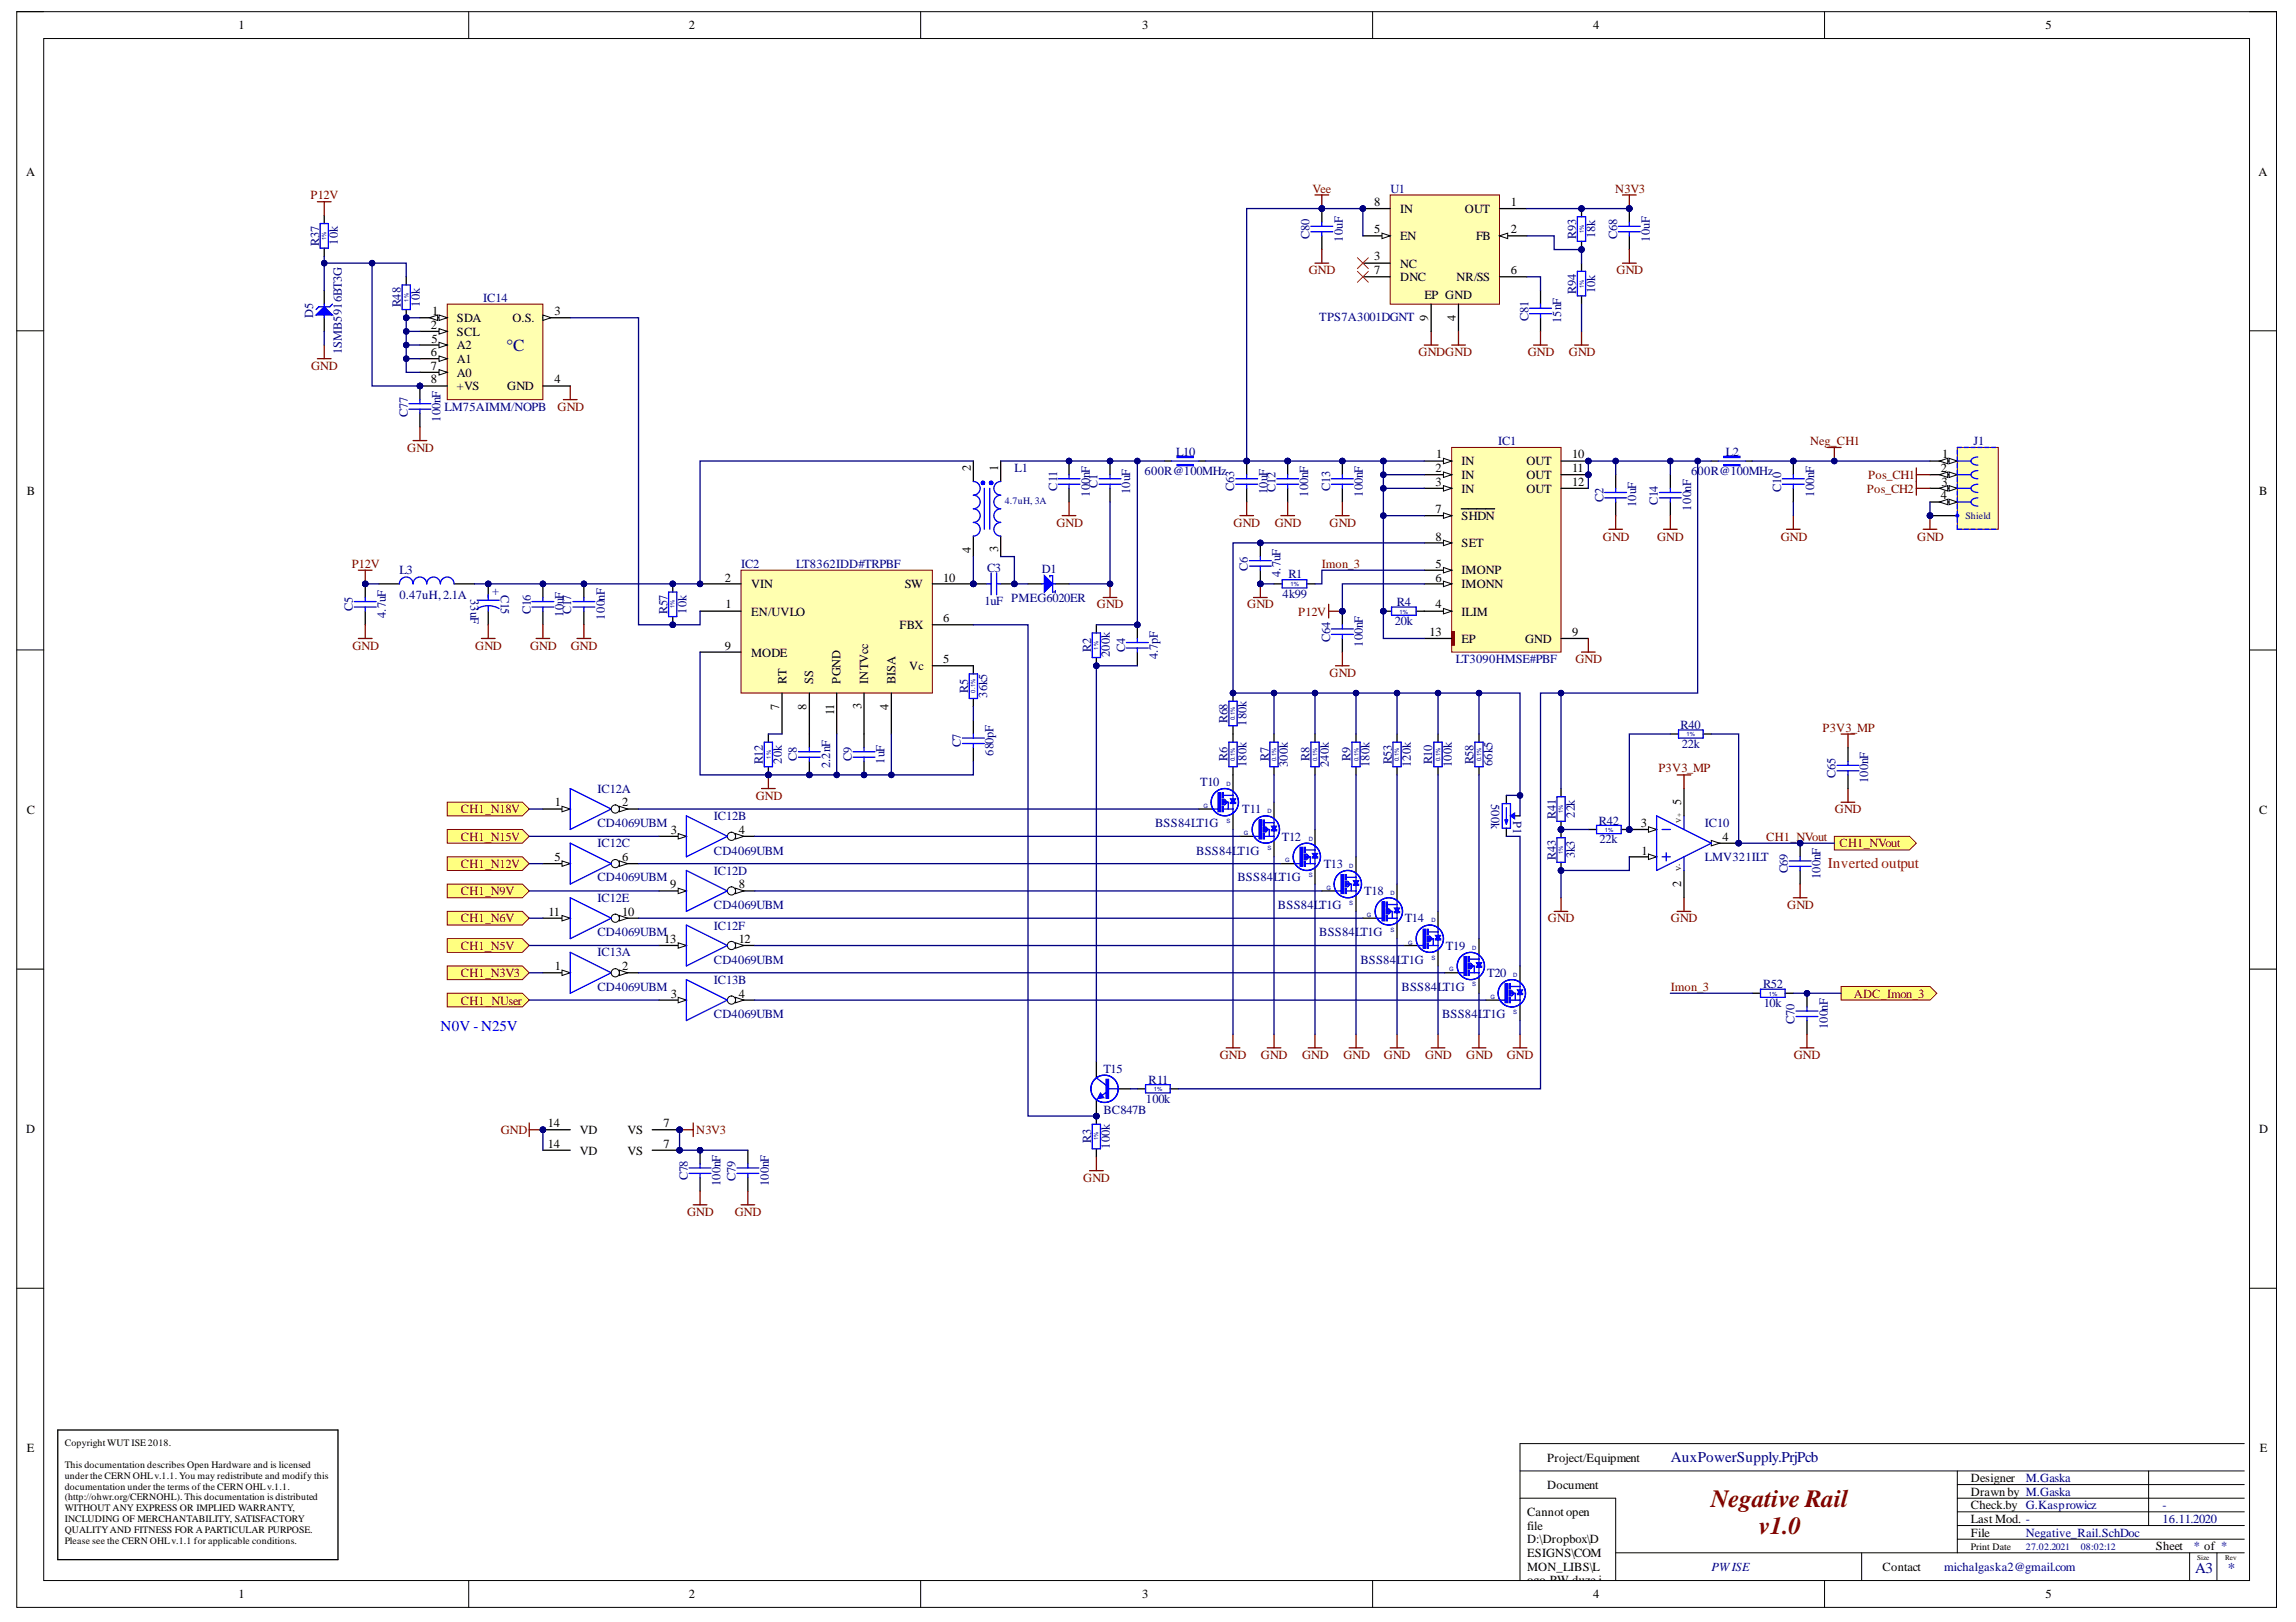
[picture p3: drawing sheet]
<svg xmlns="http://www.w3.org/2000/svg" width="297mm" height="210mm" viewBox="0 0 297 210" stroke-linecap="round" stroke-linejoin="round" font-family="sans-serif">
<defs><g id="words">
<g font-size="3.2" fill="#800000">
<text x="221.3" y="195">Negative Rail</text>
<text x="227.6" y="198.5">v1.0</text>
</g>
<text font-size="2.2" fill="#000080" x="65.5" y="45.5">°C</text>
<text font-size="1.9" fill="#f00" x="236.5" y="112.3">Inverted output</text>
<text font-size="1.9" fill="#00f" x="57" y="133.5">N0V - N25V</text>
<g font-size="1.9" fill="#000080">
<text x="216.2" y="189.2">AuxPowerSupply.PrjPcb</text>
<text x="284" y="203.6">A3</text>
<text x="288.2" y="203.6">*</text>
</g>
<g font-size="1.6">
<text x="30.9" y="3.8">1</text>
<text x="89.1" y="3.8">2</text>
<text x="147.7" y="3.8">3</text>
<text x="206.1" y="3.8">4</text>
<text x="264.6" y="3.8">5</text>
<text x="3.4" y="22.7">A</text>
<text x="292.2" y="22.7">A</text>
<text x="177.8" y="26.7">8</text>
<text x="181.1" y="27.5">IN</text>
<text x="189.5" y="27.5">OUT</text>
<text x="195.4" y="26.7">1</text>
<text x="177.8" y="33.7">3</text>
<text x="177.8" y="30.2">5</text>
<text x="177.8" y="35.5">7</text>
<text x="181.1" y="34.6">NC</text>
<text x="181.1" y="31.1">EN</text>
<text x="191" y="31.1">FB</text>
<text x="195.4" y="30.2">2</text>
<text x="195.4" y="35.5">6</text>
<text x="55.9" y="40.8">1</text>
<text x="59.1" y="41.7">SDA</text>
<text x="66.3" y="41.7">O.S.</text>
<text x="71.7" y="40.8">3</text>
<text x="181.1" y="36.4">DNC</text>
<text x="184.3" y="38.7">EP GND</text>
<text x="184.8" y="41.5" transform="rotate(-90 184.8 41.5)">9</text>
<text x="188.3" y="41.5" transform="rotate(-90 188.3 41.5)">4</text>
<text x="188.4" y="36.4">NR/SS</text>
<text x="55.7" y="47.9">7</text>
<text x="55.7" y="46.1">6</text>
<text x="55.7" y="42.6">2</text>
<text x="55.8" y="44.4">5</text>
<text x="59.1" y="47">A1</text>
<text x="59.1" y="45.2">A2</text>
<text x="59.1" y="43.4">SCL</text>
<text x="55.7" y="49.6">8</text>
<text x="59.1" y="48.7">A0</text>
<text x="59.1" y="50.5">+VS</text>
<text x="65.6" y="50.5">GND</text>
<text x="71.7" y="49.6">4</text>
<text x="185.8" y="59.3">1</text>
<text x="203.4" y="59.3">10</text>
<text x="251.3" y="59.3">1</text>
<text x="3.5" y="64">B</text>
<text x="125.6" y="60.9" transform="rotate(-90 125.6 60.9)">2</text>
<text x="129.1" y="60.9" transform="rotate(-90 129.1 60.9)">1</text>
<text x="185.7" y="61.1">2</text>
<text x="185.7" y="62.9">3</text>
<text x="189.1" y="60.2">IN</text>
<text x="189.1" y="62">IN</text>
<text x="189.1" y="63.8">IN</text>
<text x="197.5" y="60.2">OUT</text>
<text x="197.5" y="62">OUT</text>
<text x="197.5" y="63.8">OUT</text>
<text x="203.4" y="61.1">11</text>
<text x="203.4" y="62.9">12</text>
<text x="251.1" y="61.1">2</text>
<text x="251.1" y="64.6">4</text>
<text x="251.2" y="62.9">3</text>
<text x="292.3" y="64">B</text>
<text x="125.6" y="71.6" transform="rotate(-90 125.6 71.6)">4</text>
<text x="129.1" y="71.5" transform="rotate(-90 129.1 71.5)">3</text>
<text x="185.7" y="66.4">7</text>
<text x="185.7" y="70">8</text>
<text x="189.1" y="67.2">SHDN</text>
<text x="189.1" y="70.8">SET</text>
<text x="93.8" y="75.3">2</text>
<text x="97.2" y="76.1">VIN</text>
<text x="117" y="76.1">SW</text>
<text x="122" y="75.3">10</text>
<text x="185.7" y="73.5">5</text>
<text x="185.7" y="75.3">6</text>
<text x="189.1" y="74.3">IMONP</text>
<text x="189.1" y="76.1">IMONN</text>
<text x="93.9" y="78.7">1</text>
<text x="97.2" y="79.7">EN/UVLO</text>
<text x="116.4" y="81.4">FBX</text>
<text x="122" y="80.5">6</text>
<text x="185" y="82.3">13</text>
<text x="185.7" y="78.7">4</text>
<text x="189.1" y="79.7">ILIM</text>
<text x="189.1" y="83.2">EP</text>
<text x="197.3" y="83.2">GND</text>
<text x="203.4" y="82.3">9</text>
<text x="93.8" y="84.1">9</text>
<text x="97.2" y="85">MODE</text>
<text x="101.7" y="88.5" transform="rotate(-90 101.7 88.5)">RT</text>
<text x="105.2" y="88.5" transform="rotate(-90 105.2 88.5)">SS</text>
<text x="108.8" y="88.5" transform="rotate(-90 108.8 88.5)">PGND</text>
<text x="112.3" y="88.5" transform="rotate(-90 112.3 88.5)">INTVcc</text>
<text x="115.9" y="88.5" transform="rotate(-90 115.9 88.5)">BISA</text>
<text x="117.6" y="86.7">Vc</text>
<text x="122" y="85.8">5</text>
<text x="100.8" y="91.8" transform="rotate(-90 100.8 91.8)">7</text>
<text x="104.4" y="91.8" transform="rotate(-90 104.4 91.8)">8</text>
<text x="107.9" y="92.5" transform="rotate(-90 107.9 92.5)">11</text>
<text x="111.5" y="91.7" transform="rotate(-90 111.5 91.7)">3</text>
<text x="114.9" y="91.8" transform="rotate(-90 114.9 91.8)">4</text>
<text x="3.5" y="105.3">C</text>
<text x="71.8" y="104.3">1</text>
<text x="80.5" y="104.3">2</text>
<text x="86.8" y="107.9">3</text>
<text x="95.6" y="107.9">4</text>
<text x="212.3" y="107">3</text>
<text x="217.5" y="104.2" transform="rotate(-90 217.5 104.2)">5</text>
<text x="292.3" y="105.3">C</text>
<text x="71.7" y="111.4">5</text>
<text x="80.5" y="111.4">6</text>
<text x="212.4" y="110.6">1</text>
<text x="222.8" y="108.8">4</text>
<text x="71" y="118.5">11</text>
<text x="80.5" y="118.5">10</text>
<text x="86.7" y="115">9</text>
<text x="95.6" y="115">8</text>
<text x="217.5" y="114.8" transform="rotate(-90 217.5 114.8)">2</text>
<text x="71.8" y="125.5">1</text>
<text x="80.5" y="125.5">2</text>
<text x="85.9" y="122.1">13</text>
<text x="95.6" y="122.1">12</text>
<text x="86.8" y="129.1">3</text>
<text x="95.6" y="129.1">4</text>
<text x="3.4" y="146.7">D</text>
<text x="70.9" y="145.9">14</text>
<text x="70.9" y="148.5">14</text>
<text x="75" y="146.7">VD</text>
<text x="75" y="149.4">VD</text>
<text x="81.2" y="146.7">VS</text>
<text x="81.2" y="149.4">VS</text>
<text x="85.8" y="145.9">7</text>
<text x="85.8" y="148.5">7</text>
<text x="292.3" y="146.7">D</text>
<text x="3.5" y="187.9">E</text>
<text x="200.2" y="189.2">Project/Equipment</text>
<text x="255" y="191.8">Designer</text>
<text x="292.4" y="187.9">E</text>
<text x="197.6" y="196.2">Cannot open</text>
<text x="197.6" y="197.9">file</text>
<text x="200.2" y="192.7">Document</text>
<text x="255" y="193.5">Drawn by M.Gaska</text>
<text x="255" y="195.3">Check.by G.Kasprowicz</text>
<text x="255" y="197.1">Last Mod. -</text>
<text x="197.6" y="199.7">D:\Dropbox\D</text>
<text x="197.6" y="201.5">ESIGNS\COM</text>
<text x="197.6" y="203.3">MON_LIBS\L</text>
<text x="243.6" y="203.3">Contact</text>
<text x="255" y="198.9">File</text>
<text x="278.9" y="200.6">Sheet</text>
<text x="30.9" y="206.8">1</text>
<text x="89.1" y="206.8">2</text>
<text x="147.7" y="206.8">3</text>
<text x="197.6" y="205">ogo-PW-duze.j</text>
<text x="197.6" y="206.8">pg. File does 4</text>
<text x="197.6" y="208.6">not exist.</text>
<text x="264.6" y="206.8">5</text>
</g>
<g font-size="1.6" fill="#800000">
<text x="40.2" y="25.8">P12V</text>
<text x="169.8" y="24.9">Vee</text>
<text x="209" y="24.9">N3V3</text>
<text x="169.3" y="35.5">GND</text>
<text x="209.1" y="35.5">GND</text>
<text x="40.3" y="47.9">GND</text>
<text x="183.5" y="46.1">GNDGND</text>
<text x="197.6" y="46.1">GND</text>
<text x="203" y="46.1">GND</text>
<text x="72.1" y="53.1">GND</text>
<text x="52.7" y="58.5">GND</text>
<text x="234.2" y="57.5">Neg_CH1</text>
<text x="241.5" y="63.8">Pos_CH2</text>
<text x="241.7" y="62">Pos_CH1</text>
<text x="136.7" y="68.2">GND</text>
<text x="159.6" y="68.2">GND</text>
<text x="164.9" y="68.2">GND</text>
<text x="172" y="68.2">GND</text>
<text x="207.4" y="70">GND</text>
<text x="214.4" y="70">GND</text>
<text x="230.4" y="70">GND</text>
<text x="248" y="70">GND</text>
<text x="45.5" y="73.5">P12V</text>
<text x="171" y="73.5">Imon_3</text>
<text x="141.9" y="78.7">GND</text>
<text x="161.4" y="78.7">GND</text>
<text x="168" y="79.7">P12V</text>
<text x="45.6" y="84.1">GND</text>
<text x="61.5" y="84.1">GND</text>
<text x="68.6" y="84.1">GND</text>
<text x="73.8" y="84.1">GND</text>
<text x="172" y="87.6">GND</text>
<text x="203.8" y="85.8">GND</text>
<text x="235.8" y="94.7">P3V3_MP</text>
<text x="214.6" y="99.9">P3V3_MP</text>
<text x="59.6" y="105.3">CH1_N18V</text>
<text x="97.8" y="103.5">GND</text>
<text x="237.4" y="105.3">GND</text>
<text x="59.6" y="108.8">CH1_N15V</text>
<text x="59.6" y="112.4">CH1_N12V</text>
<text x="228.5" y="108.8">CH1_NVout</text>
<text x="238" y="109.7">CH1_NVout</text>
<text x="59.6" y="115.8">CH1_N9V</text>
<text x="59.6" y="119.4">CH1_N6V</text>
<text x="200.3" y="119.4">GND</text>
<text x="216.2" y="119.4">GND</text>
<text x="231.2" y="117.6">GND</text>
<text x="59.6" y="122.9">CH1_N5V</text>
<text x="59.6" y="126.5">CH1_N3V3</text>
<text x="59.6" y="130">CH1_NUser</text>
<text x="216.2" y="128.2">Imon_3</text>
<text x="239.8" y="129.1">ADC_Imon_3</text>
<text x="157.8" y="137">GND</text>
<text x="163.1" y="137">GND</text>
<text x="168.5" y="137">GND</text>
<text x="173.8" y="137">GND</text>
<text x="179" y="137">GND</text>
<text x="184.4" y="137">GND</text>
<text x="189.7" y="137">GND</text>
<text x="194.9" y="137">GND</text>
<text x="232.1" y="137">GND</text>
<text x="64.8" y="146.7">GND</text>
<text x="90.1" y="146.7">N3V3</text>
<text x="140.1" y="152.9">GND</text>
<text x="88.9" y="157.4">GND</text>
<text x="95.1" y="157.4">GND</text>
</g>
<g font-size="1.6" fill="#000080">
<text x="179.9" y="24.9">U1</text>
<text x="41.3" y="31.9" transform="rotate(-90 41.3 31.9)">R37</text>
<text x="43.7" y="31.7" transform="rotate(-90 43.7 31.7)">10k</text>
<text x="169.4" y="30.9" transform="rotate(-90 169.4 30.9)">C80</text>
<text x="173.7" y="31.3" transform="rotate(-90 173.7 31.3)">10uF</text>
<text x="203.9" y="30.9" transform="rotate(-90 203.9 30.9)">R93</text>
<text x="206.4" y="30.8" transform="rotate(-90 206.4 30.8)">18k</text>
<text x="209.2" y="30.9" transform="rotate(-90 209.2 30.9)">C68</text>
<text x="213.5" y="31.3" transform="rotate(-90 213.5 31.3)">10uF</text>
<text x="40.5" y="41.1" transform="rotate(-90 40.5 41.1)">D5</text>
<text x="51.8" y="39.8" transform="rotate(-90 51.8 39.8)">R48</text>
<text x="54.3" y="39.7" transform="rotate(-90 54.3 39.7)">10k</text>
<text x="62.5" y="39">IC14</text>
<text x="170.7" y="41.5">TPS7A3001DGNT</text>
<text x="197.7" y="41.5" transform="rotate(-90 197.7 41.5)">C81</text>
<text x="202" y="41.8" transform="rotate(-90 202 41.8)">15nF</text>
<text x="203.9" y="38" transform="rotate(-90 203.9 38)">R94</text>
<text x="206.4" y="37.9" transform="rotate(-90 206.4 37.9)">10k</text>
<text x="44.2" y="45.9" transform="rotate(-90 44.2 45.9)">1SMB5916BT3G</text>
<text x="52.8" y="53.9" transform="rotate(-90 52.8 53.9)">C77</text>
<text x="57.5" y="53.1">LM75AIMM/NOPB</text>
<text x="57" y="54.6" transform="rotate(-90 57 54.6)">100nF</text>
<text x="152.1" y="59">L10</text>
<text x="193.8" y="57.5">IC1</text>
<text x="223.3" y="59">L2</text>
<text x="255.3" y="57.5">J1</text>
<text x="131.3" y="61.1">L1</text>
<text x="136.8" y="63.5" transform="rotate(-90 136.8 63.5)">C11</text>
<text x="141" y="64.3" transform="rotate(-90 141 64.3)">100nF</text>
<text x="142" y="63.1" transform="rotate(-90 142 63.1)">C1</text>
<text x="146.2" y="64" transform="rotate(-90 146.2 64)">10uF</text>
<text x="148.1" y="61.4">600R@100MHz</text>
<text x="159.7" y="63.5" transform="rotate(-90 159.7 63.5)">C63</text>
<text x="164" y="64" transform="rotate(-90 164 64)">10uF</text>
<text x="165" y="63.6" transform="rotate(-90 165 63.6)">C12</text>
<text x="169.2" y="64.3" transform="rotate(-90 169.2 64.3)">100nF</text>
<text x="172.1" y="63.5" transform="rotate(-90 172.1 63.5)">C13</text>
<text x="176.3" y="64.3" transform="rotate(-90 176.3 64.3)">100nF</text>
<text x="207.5" y="65" transform="rotate(-90 207.5 65)">C2</text>
<text x="211.7" y="65.6" transform="rotate(-90 211.7 65.6)">10uF</text>
<text x="214.5" y="65.4" transform="rotate(-90 214.5 65.4)">C14</text>
<text x="218.8" y="61.4">6</text>
<text x="219.6" y="61.4">00R@100MHz</text>
<text x="230.5" y="63.6" transform="rotate(-90 230.5 63.6)">C10</text>
<text x="234.7" y="64.3" transform="rotate(-90 234.7 64.3)">100nF</text>
<text x="218.8" y="66.1" transform="rotate(-90 218.8 66.1)">100nF</text>
<text x="51.7" y="74.3">L3</text>
<text x="51.7" y="77.6">0.47uH, 2.1A</text>
<text x="60.9" y="77.5" transform="rotate(90 60.9 77.5)">33uF</text>
<text x="63.7" y="77">+</text>
<text x="64.8" y="77" transform="rotate(90 64.8 77)">C15</text>
<text x="95.9" y="73.5">IC2</text>
<text x="103" y="73.5">LT8362IDD#TRPBF</text>
<text x="127.7" y="74">C3</text>
<text x="134.8" y="74.2">D1</text>
<text x="161.4" y="73.8" transform="rotate(-90 161.4 73.8)">C6</text>
<text x="165.7" y="74.7" transform="rotate(-90 165.7 74.7)">4.7uF</text>
<text x="165.9" y="77.4">4k99</text>
<text x="166.7" y="74.9">R1</text>
<text x="45.7" y="79.1" transform="rotate(-90 45.7 79.1)">C5</text>
<text x="49.9" y="80" transform="rotate(-90 49.9 80)">4.7uF</text>
<text x="68.7" y="79.5" transform="rotate(-90 68.7 79.5)">C16</text>
<text x="72.9" y="79.8" transform="rotate(-90 72.9 79.8)">10uF</text>
<text x="73.9" y="79.5" transform="rotate(-90 73.9 79.5)">C17</text>
<text x="78.2" y="80.2" transform="rotate(-90 78.2 80.2)">100nF</text>
<text x="86.3" y="79.5" transform="rotate(-90 86.3 79.5)">R57</text>
<text x="88.8" y="79.4" transform="rotate(-90 88.8 79.4)">10k</text>
<text x="127.4" y="78.2">1uF PMEG6020ER</text>
<text x="172.1" y="83" transform="rotate(-90 172.1 83)">C64</text>
<text x="176.3" y="83.7" transform="rotate(-90 176.3 83.7)">100nF</text>
<text x="180.5" y="80.8">20k</text>
<text x="180.7" y="78.4">R4</text>
<text x="125.2" y="89.7" transform="rotate(-90 125.2 89.7)">R5</text>
<text x="141.1" y="84.4" transform="rotate(-90 141.1 84.4)">R2</text>
<text x="143.6" y="85.1" transform="rotate(-90 143.6 85.1)">200k</text>
<text x="145.5" y="84.4" transform="rotate(-90 145.5 84.4)">C4</text>
<text x="149.8" y="85.3" transform="rotate(-90 149.8 85.3)">4.7pF</text>
<text x="188.3" y="85.8">LT3090HMSE#PBF</text>
<text x="127.7" y="90.3" transform="rotate(-90 127.7 90.3)">36k5</text>
<text x="158.8" y="93.6" transform="rotate(-90 158.8 93.6)">R68</text>
<text x="161.3" y="93.9" transform="rotate(-90 161.3 93.9)">180k</text>
<text x="217.4" y="94.3">R40</text>
<text x="98.7" y="98.9" transform="rotate(-90 98.7 98.9)">R12</text>
<text x="101.1" y="98.8" transform="rotate(-90 101.1 98.8)">20k</text>
<text x="103.1" y="98.5" transform="rotate(-90 103.1 98.5)">C8</text>
<text x="107.4" y="99.4" transform="rotate(-90 107.4 99.4)">2.2nF</text>
<text x="110.2" y="98.5" transform="rotate(-90 110.2 98.5)">C9</text>
<text x="114.4" y="98.8" transform="rotate(-90 114.4 98.8)">1uF</text>
<text x="124.3" y="96.7" transform="rotate(-90 124.3 96.7)">C7</text>
<text x="128.5" y="97.8" transform="rotate(-90 128.5 97.8)">680pF</text>
<text x="155.3" y="101.7">T10</text>
<text x="158.8" y="98.5" transform="rotate(-90 158.8 98.5)">R6</text>
<text x="161.3" y="99.3" transform="rotate(-90 161.3 99.3)">180k</text>
<text x="164.2" y="98.5" transform="rotate(-90 164.2 98.5)">R7</text>
<text x="166.6" y="99.3" transform="rotate(-90 166.6 99.3)">300k</text>
<text x="169.4" y="98.5" transform="rotate(-90 169.4 98.5)">R8</text>
<text x="171.9" y="99.3" transform="rotate(-90 171.9 99.3)">240k</text>
<text x="174.7" y="98.5" transform="rotate(-90 174.7 98.5)">R9</text>
<text x="177.2" y="99.3" transform="rotate(-90 177.2 99.3)">180k</text>
<text x="180.1" y="98.9" transform="rotate(-90 180.1 98.9)">R53</text>
<text x="182.5" y="99.3" transform="rotate(-90 182.5 99.3)">120k</text>
<text x="185.3" y="98.9" transform="rotate(-90 185.3 98.9)">R10</text>
<text x="187.8" y="99.3" transform="rotate(-90 187.8 99.3)">100k</text>
<text x="190.6" y="98.9" transform="rotate(-90 190.6 98.9)">R58</text>
<text x="193.1" y="99.2" transform="rotate(-90 193.1 99.2)">66k5</text>
<text x="217.6" y="96.8">22k</text>
<text x="237.5" y="100.7" transform="rotate(-90 237.5 100.7)">C65</text>
<text x="241.7" y="101.4" transform="rotate(-90 241.7 101.4)">100nF</text>
<text x="77.3" y="102.6">IC12A</text>
<text x="77.3" y="107">CD4069UBM</text>
<text x="92.4" y="106.1">IC12B</text>
<text x="149.4" y="107">BSS84LT1G</text>
<text x="160.7" y="105.3">T11</text>
<text x="192.9" y="104" transform="rotate(90 192.9 104)">500k</text>
<text x="195.8" y="106.3" transform="rotate(90 195.8 106.3)">P1</text>
<text x="201.3" y="105.9" transform="rotate(-90 201.3 105.9)">R41</text>
<text x="203.7" y="105.9" transform="rotate(-90 203.7 105.9)">22k</text>
<text x="206.9" y="106.7">R42</text>
<text x="220.6" y="107">IC10</text>
<text x="77.3" y="109.7">IC12C</text>
<text x="92.4" y="110.6">CD4069UBM</text>
<text x="92.4" y="113.2">IC12D</text>
<text x="154.8" y="110.6">BSS84LT1G</text>
<text x="165.8" y="108.8">T12</text>
<text x="171.3" y="112.4">T13</text>
<text x="201.3" y="111.3" transform="rotate(-90 201.3 111.3)">R43</text>
<text x="203.7" y="111.1" transform="rotate(-90 203.7 111.1)">3k3</text>
<text x="206.9" y="109.1">22k</text>
<text x="220.6" y="111.4">LMV321ILT</text>
<text x="231.3" y="113" transform="rotate(-90 231.3 113)">C69</text>
<text x="235.5" y="113.8" transform="rotate(-90 235.5 113.8)">100nF</text>
<text x="77.3" y="114">CD4069UBM</text>
<text x="77.3" y="116.8">IC12E</text>
<text x="92.4" y="117.6">CD4069UBM</text>
<text x="160.1" y="114">BSS84LT1G</text>
<text x="165.3" y="117.6">BSS84LT1G</text>
<text x="176.5" y="115.8">T18</text>
<text x="181.7" y="119.4">T14</text>
<text x="77.3" y="121.1">CD4069UBM</text>
<text x="77.3" y="123.8">IC13A</text>
<text x="92.4" y="120.3">IC12F</text>
<text x="92.4" y="124.7">CD4069UBM</text>
<text x="170.7" y="121.1">BSS84LT1G</text>
<text x="176" y="124.7">BSS84LT1G</text>
<text x="187.1" y="122.9">T19</text>
<text x="77.3" y="128.2">CD4069UBM</text>
<text x="92.4" y="127.3">IC13B</text>
<text x="92.4" y="131.8">CD4069UBM</text>
<text x="181.3" y="128.2">BSS84LT1G</text>
<text x="186.6" y="131.8">BSS84LT1G</text>
<text x="192.4" y="126.5">T20</text>
<text x="228.1" y="127.9">R52</text>
<text x="228.2" y="130.4">10k</text>
<text x="232.1" y="132.5" transform="rotate(-90 232.1 132.5)">C70</text>
<text x="236.5" y="133.2" transform="rotate(-90 236.5 133.2)">100nF</text>
<text x="142.8" y="138.8">T15</text>
<text x="148.3" y="142.7">100k</text>
<text x="148.6" y="140.2">R11</text>
<text x="141.1" y="147.9" transform="rotate(-90 141.1 147.9)">R3</text>
<text x="142.8" y="144.1">BC847B</text>
<text x="143.6" y="148.7" transform="rotate(-90 143.6 148.7)">100k</text>
<text x="89" y="152.7" transform="rotate(-90 89 152.7)">C78</text>
<text x="93.2" y="153.5" transform="rotate(-90 93.2 153.5)">100nF</text>
<text x="95.1" y="152.8" transform="rotate(-90 95.1 152.8)">C79</text>
<text x="99.5" y="153.5" transform="rotate(-90 99.5 153.5)">100nF</text>
<text x="262.1" y="191.8">M.Gaska</text>
<text x="279.8" y="195.3">-</text>
<text x="279.8" y="197.1">16.11.2020</text>
<text x="221.4" y="203.3">PWISE</text>
<text x="251.5" y="203.3">michalgaska2@gmail.com</text>
<text x="262.1" y="198.9">Negative_Rail.SchDoc</text>
<text x="283.8" y="200.6">* of *</text>
</g>
<g font-size="1.3" fill="#000080">
<text x="130" y="65.2">4.7uH, 3A</text>
<text x="254.3" y="67.2">Shield</text>
<text x="262.1" y="200.6">27.02.2021</text>
<text x="269.2" y="200.6">08:02:12</text>
</g>
<g font-size="1.3">
<text x="8.4" y="187.1">Copyright WUT ISE 2018.</text>
<text x="8.4" y="189.9">This documentation describes Open Hardware and is licensed</text>
<text x="8.4" y="191.3">under the CERN OHLv.1.1. You may redistribute and modify this</text>
<text x="8.4" y="192.8">documentation under the terms of the CERN OHLv.1.1.</text>
<text x="8.4" y="194.1">(http://ohwr.org/CERNOHL). This documentation is distributed</text>
<text x="8.4" y="195.6">WITHOUT ANY EXPRESS OR IMPLIED WARRANTY,</text>
<text x="8.4" y="197">INCLUDING OF MERCHANTABILITY, SATISFACTORY</text>
<text x="8.4" y="198.4">QUALITYAND FITNESS FOR A PARTICULAR PURPOSE.</text>
<text x="8.4" y="199.8">Please see the CERN OHLv.1.1 for applicable conditions.</text>
<text x="255" y="200.6">Print Date</text>
</g>
<g font-size=".9">
<text x="217.5" y="106.4" transform="rotate(-90 217.5 106.4)">V+</text>
<text x="217.5" y="112.7" transform="rotate(-90 217.5 112.7)">V-</text>
<text x="284.2" y="201.8">Size</text>
<text x="287.9" y="201.8">Rev</text>
</g>
<g font-size=".8" fill="#000080">
<text x="42.2" y="31.1" transform="rotate(-90 42.2 31.1)">1%</text>
<text x="204.9" y="30.2" transform="rotate(-90 204.9 30.2)">1%</text>
<text x="52.9" y="39" transform="rotate(-90 52.9 39)">1%</text>
<text x="204.9" y="37.3" transform="rotate(-90 204.9 37.3)">1%</text>
<text x="166.9" y="75.9">1%</text>
<text x="87.3" y="78.7" transform="rotate(-90 87.3 78.7)">1%</text>
<text x="181.1" y="79.4">1%</text>
<text x="126.2" y="89.6" transform="rotate(-90 126.2 89.6)">0.1%</text>
<text x="142.1" y="84.1" transform="rotate(-90 142.1 84.1)">1%</text>
<text x="159.8" y="93.2" transform="rotate(-90 159.8 93.2)">0.1%</text>
<text x="218.2" y="95.3">1%</text>
<text x="99.7" y="98.2" transform="rotate(-90 99.7 98.2)">1%</text>
<text x="158.7" y="101.7">D</text>
<text x="159.8" y="98.5" transform="rotate(-90 159.8 98.5)">0.1%</text>
<text x="165.1" y="98.5" transform="rotate(-90 165.1 98.5)">0.1%</text>
<text x="170.4" y="98.5" transform="rotate(-90 170.4 98.5)">0.1%</text>
<text x="175.7" y="98.5" transform="rotate(-90 175.7 98.5)">0.1%</text>
<text x="181" y="98.5" transform="rotate(-90 181 98.5)">0.1%</text>
<text x="186.3" y="98.5" transform="rotate(-90 186.3 98.5)">0.1%</text>
<text x="191.6" y="98.5" transform="rotate(-90 191.6 98.5)">0.1%</text>
<text x="155.7" y="104.6">G</text>
<text x="158.7" y="106.5">S</text>
<text x="164" y="105.3">D</text>
<text x="202.2" y="105.3" transform="rotate(-90 202.2 105.3)">1%</text>
<text x="207.6" y="107.6">1%</text>
<text x="160.9" y="108.1">G</text>
<text x="164" y="110">S</text>
<text x="166.3" y="111.6">G</text>
<text x="169.3" y="108.8">D</text>
<text x="169.3" y="113.5">S</text>
<text x="174.6" y="112.4">D</text>
<text x="202.2" y="110.5" transform="rotate(-90 202.2 110.5)">1%</text>
<text x="171.6" y="115.1">G</text>
<text x="174.6" y="117.1">S</text>
<text x="176.8" y="118.7">G</text>
<text x="179.9" y="115.8">D</text>
<text x="185.2" y="119.4">D</text>
<text x="179.9" y="120.6">S</text>
<text x="182.2" y="122.2">G</text>
<text x="185.2" y="124.2">S</text>
<text x="187.5" y="125.7">G</text>
<text x="190.5" y="122.9">D</text>
<text x="190.5" y="127.7">S</text>
<text x="192.8" y="129.3">G</text>
<text x="195.8" y="126.5">D</text>
<text x="195.8" y="131.2">S</text>
<text x="228.8" y="128.8">1%</text>
<text x="149.3" y="141.2">1%</text>
<text x="142.1" y="147.6" transform="rotate(-90 142.1 147.6)">1%</text>
</g>
</g></defs>
<g fill="none" stroke="#000" stroke-width=".13">
<path d="M2.2 1.5h292.3v206.5h-292.3zM2.2 1.5h3.5M5.7 5h285.3v199.5h-285.3zM60.6 1.5v3.5M119.1 1.5v3.5M177.6 1.5v3.5M236 1.5v3.5M291 1.5h3.5v3.5M2.2 42.8h3.5M291 42.8h3.5M2.2 84.1h3.5M291 84.1h3.5"/>
<path d="M2.2 125.4h3.5M291 125.4h3.5M2.2 166.7h3.5M291 166.7h3.5M196.6 193.9h12.4v10.6M196.6 190.4h93.8M253.2 190.4v10.5M253.2 192.1h37.2M253.2 193.9h37.2M253.2 195.6h37.2M253.2 197.4h37.2M253.2 199.2h37.2"/>
<path d="M278 190.4v7M290.4 186.8h-93.8v17.7M60.6 204.5v3.5M119.1 204.5v3.5M177.6 204.5v3.5M209 200.9h81.4M236 204.5v3.5M240.8 200.9v3.6M283.3 200.9v3.6M286.8 200.9v3.6M294.5 204.5v3.5"/>
</g>
<path d="M7.5 185.1h36.2v16.7h-36.2z" fill="none" stroke="#000" stroke-width=".17"/>
<path d="M98.5 102h1.8M99.4 100.3v1.7" fill="none" stroke="#800000" stroke-width=".17"/>
<circle cx="99.4" cy="100.3" r=".35" fill="#000080"/>
<circle cx="99.4" cy="100.3" r=".35" fill="none" stroke="#000080" stroke-width=".13"/>
<circle cx="99.4" cy="100.3" r=".35" fill="#000080"/>
<circle cx="99.4" cy="100.3" r=".35" fill="none" stroke="#000080" stroke-width=".13"/>
<path d="M99.4 99.2v1.1" fill="none" stroke="#000" stroke-width=".17"/>
<circle cx="99.4" cy="100.3" r=".35" fill="#000080"/>
<circle cx="99.4" cy="100.3" r=".35" fill="none" stroke="#000080" stroke-width=".13"/>
<path d="M99.4 95v1" fill="none" stroke="#000" stroke-width=".17"/>
<path d="M98.9 96h1v3.2h-1z" fill="none" stroke="#00f" stroke-width=".17"/>
<circle cx="104.7" cy="100.3" r=".35" fill="#000080"/>
<circle cx="104.7" cy="100.3" r=".35" fill="none" stroke="#000080" stroke-width=".13"/>
<path d="M104.7 98.5v1.8" fill="none" stroke="#000" stroke-width=".17"/>
<circle cx="104.7" cy="100.3" r=".35" fill="#000080"/>
<circle cx="104.7" cy="100.3" r=".35" fill="none" stroke="#000080" stroke-width=".13"/>
<path d="M104.7 95v1.7" fill="none" stroke="#000" stroke-width=".17"/>
<path d="M103.3 97.3h2.8M103.3 98h2.8M104.7 96.7v.6M104.7 98v.5" fill="none" stroke="#00f" stroke-width=".17"/>
<circle cx="111.8" cy="100.3" r=".35" fill="#000080"/>
<circle cx="111.8" cy="100.3" r=".35" fill="none" stroke="#000080" stroke-width=".13"/>
<path d="M111.8 98.5v1.8" fill="none" stroke="#000" stroke-width=".17"/>
<circle cx="111.8" cy="100.3" r=".35" fill="#000080"/>
<circle cx="111.8" cy="100.3" r=".35" fill="none" stroke="#000080" stroke-width=".13"/>
<path d="M111.8 95v1.7" fill="none" stroke="#000" stroke-width=".17"/>
<path d="M110.4 97.3h2.8M110.4 98h2.8M111.8 96.7v.6M111.8 98v.5" fill="none" stroke="#00f" stroke-width=".17"/>
<circle cx="90.6" cy="75.6" r=".35" fill="#000080"/>
<circle cx="90.6" cy="75.6" r=".35" fill="none" stroke="#000080" stroke-width=".13"/>
<circle cx="125.9" cy="75.6" r=".35" fill="#000080"/>
<circle cx="125.9" cy="75.6" r=".35" fill="none" stroke="#000080" stroke-width=".13"/>
<path d="M95.9 73.8h24.7v15.9h-24.7z" fill-rule="evenodd" fill="#ffffb0"/>
<path d="M95.9 73.8h24.7v15.9h-24.7z" fill="none" stroke="#800000" stroke-width=".13"/>
<path d="M90.6 79.1h5.3M90.6 75.6h5.3" fill="none" stroke="#000" stroke-width=".17"/>
<circle cx="90.6" cy="75.6" r=".35" fill="#000080"/>
<circle cx="90.6" cy="75.6" r=".35" fill="none" stroke="#000080" stroke-width=".13"/>
<path d="M120.6 75.6h5.3M90.6 84.4h5.3M101.2 89.7v5.3M104.7 89.7v5.3M111.8 89.7v5.3M115.3 89.7v5.3M120.6 86.2h5.3M120.6 80.9h5.3" fill="none" stroke="#000" stroke-width=".17"/>
<circle cx="125.9" cy="75.6" r=".35" fill="#000080"/>
<circle cx="125.9" cy="75.6" r=".35" fill="none" stroke="#000080" stroke-width=".13"/>
<path d="M108.2 89.7v5.3M125.9 86.2v1M125.9 90.4v1.1M125.9 93.2v1.8M125.9 96.7v1.8" fill="none" stroke="#000" stroke-width=".17"/>
<path d="M124.5 95.5h2.8M124.5 96.2h2.8M125.4 87.2h1.1v3.2h-1.1zM125.9 95v.5M125.9 96.2v.5" fill="none" stroke="#00f" stroke-width=".17"/>
<circle cx="125.9" cy="75.6" r=".35" fill="#000080"/>
<circle cx="125.9" cy="75.6" r=".35" fill="none" stroke="#000080" stroke-width=".13"/>
<circle cx="131.2" cy="75.6" r=".35" fill="#000080"/>
<circle cx="131.2" cy="75.6" r=".35" fill="none" stroke="#000080" stroke-width=".13"/>
<path d="M125.9 75.6h1.8" fill="none" stroke="#000" stroke-width=".17"/>
<circle cx="125.9" cy="75.6" r=".35" fill="#000080"/>
<circle cx="125.9" cy="75.6" r=".35" fill="none" stroke="#000080" stroke-width=".13"/>
<path d="M129.5 75.6h1.7" fill="none" stroke="#000" stroke-width=".17"/>
<circle cx="131.2" cy="75.6" r=".35" fill="#000080"/>
<circle cx="131.2" cy="75.6" r=".35" fill="none" stroke="#000080" stroke-width=".13"/>
<path d="M127.7 75.6h.5M128.2 74.1v2.9M128.9 74.1v2.9M128.9 75.6h.6" fill="none" stroke="#00f" stroke-width=".17"/>
<path d="M133 75.6h1.8M136.5 75.6h1.8" fill="none" stroke="#000" stroke-width=".17"/>
<path d="M135.1 74.5l1.1 1.1-1.1 1z" fill="#00f"/>
<path d="M134.8 75.6h1.7M135.1 74.5l1.1 1.1-1.1 1zM135.8 74.7v-.2h.4v2.1h.3v-.2" fill="none" stroke="#00f" stroke-width=".17"/>
<circle cx="47.3" cy="75.6" r=".35" fill="#000080"/>
<circle cx="47.3" cy="75.6" r=".35" fill="none" stroke="#000080" stroke-width=".13"/>
<path d="M47.3 75.6v1.7M47.3 79.1v1.8" fill="none" stroke="#000" stroke-width=".17"/>
<circle cx="47.3" cy="75.6" r=".35" fill="#000080"/>
<circle cx="47.3" cy="75.6" r=".35" fill="none" stroke="#000080" stroke-width=".13"/>
<path d="M45.8 77.9h2.9M45.8 78.6h2.9M47.3 77.3v.6M47.3 78.6v.5" fill="none" stroke="#00f" stroke-width=".17"/>
<path d="M46.4 73.8h1.7M47.3 73.8v1.8M46.4 82.6h1.7M47.3 80.9v1.7" fill="none" stroke="#800000" stroke-width=".17"/>
<circle cx="47.3" cy="75.6" r=".35" fill="#000080"/>
<circle cx="47.3" cy="75.6" r=".35" fill="none" stroke="#000080" stroke-width=".13"/>
<circle cx="147.1" cy="80.9" r=".35" fill="#000080"/>
<circle cx="147.1" cy="80.9" r=".35" fill="none" stroke="#000080" stroke-width=".13"/>
<path d="M147.1 80.9v1.7M147.1 84.4v1.8" fill="none" stroke="#000" stroke-width=".17"/>
<circle cx="147.1" cy="80.9" r=".35" fill="#000080"/>
<circle cx="147.1" cy="80.9" r=".35" fill="none" stroke="#000080" stroke-width=".13"/>
<path d="M145.7 83.2h2.9M145.7 83.9h2.9M147.1 82.6v.6M147.1 83.9v.5" fill="none" stroke="#00f" stroke-width=".17"/>
<circle cx="141.8" cy="86.2" r=".35" fill="#000080"/>
<circle cx="141.8" cy="86.2" r=".35" fill="none" stroke="#000080" stroke-width=".13"/>
<path d="M141.8 85.1v1.1" fill="none" stroke="#000" stroke-width=".17"/>
<circle cx="141.8" cy="86.2" r=".35" fill="#000080"/>
<circle cx="141.8" cy="86.2" r=".35" fill="none" stroke="#000080" stroke-width=".13"/>
<path d="M141.8 80.9v1M147.1 140.9h1.1M151.4 140.9h1" fill="none" stroke="#000" stroke-width=".17"/>
<path d="M141.3 81.9h1.1v3.2h-1.1zM148.2 140.4h3.2v1h-3.2z" fill="none" stroke="#00f" stroke-width=".17"/>
<circle cx="143.6" cy="59.7" r=".35" fill="#000080"/>
<circle cx="143.6" cy="59.7" r=".35" fill="none" stroke="#000080" stroke-width=".13"/>
<path d="M143.6 59.7v1.7M143.6 63.2v1.8" fill="none" stroke="#000" stroke-width=".17"/>
<circle cx="143.6" cy="59.7" r=".35" fill="#000080"/>
<circle cx="143.6" cy="59.7" r=".35" fill="none" stroke="#000080" stroke-width=".13"/>
<path d="M142.2 62h2.8M142.2 62.7h2.8M143.6 61.4v.6M143.6 62.7v.5" fill="none" stroke="#00f" stroke-width=".17"/>
<path d="M142.7 77.3h1.8M143.6 75.6v1.7" fill="none" stroke="#800000" stroke-width=".17"/>
<circle cx="143.6" cy="75.6" r=".35" fill="#000080"/>
<circle cx="143.6" cy="75.6" r=".35" fill="none" stroke="#000080" stroke-width=".13"/>
<path d="M209 61.4v1.8M209 65v1.7" fill="none" stroke="#000" stroke-width=".17"/>
<path d="M207.6 63.7h2.8M207.6 64.4h2.8M209 63.2v.5M209 64.4v.6" fill="none" stroke="#00f" stroke-width=".17"/>
<path d="M208.1 68.5h1.8M209 66.7v1.8" fill="none" stroke="#800000" stroke-width=".17"/>
<circle cx="163.1" cy="75.6" r=".35" fill="#000080"/>
<circle cx="163.1" cy="75.6" r=".35" fill="none" stroke="#000080" stroke-width=".13"/>
<circle cx="163.1" cy="70.3" r=".35" fill="#000080"/>
<circle cx="163.1" cy="70.3" r=".35" fill="none" stroke="#000080" stroke-width=".13"/>
<path d="M163.1 73.8v1.8" fill="none" stroke="#000" stroke-width=".17"/>
<circle cx="163.1" cy="75.6" r=".35" fill="#000080"/>
<circle cx="163.1" cy="75.6" r=".35" fill="none" stroke="#000080" stroke-width=".13"/>
<path d="M163.1 70.3v1.7" fill="none" stroke="#000" stroke-width=".17"/>
<circle cx="163.1" cy="70.3" r=".35" fill="#000080"/>
<circle cx="163.1" cy="70.3" r=".35" fill="none" stroke="#000080" stroke-width=".13"/>
<path d="M161.6 72.6h2.9M161.6 73.3h2.9M163.1 72v.6M163.1 73.3v.5" fill="none" stroke="#00f" stroke-width=".17"/>
<path d="M162.2 77.3h1.7M163.1 75.6v1.7" fill="none" stroke="#800000" stroke-width=".17"/>
<circle cx="163.1" cy="75.6" r=".35" fill="#000080"/>
<circle cx="163.1" cy="75.6" r=".35" fill="none" stroke="#000080" stroke-width=".13"/>
<g fill="none" stroke="#000" stroke-width=".17">
<path d="M125.9 59.7v2.6M129.5 59.7v2.6M125.9 69.4v2.6M129.5 69.4v2.6M159.5 95v1M159.5 99.2v1.1M164.8 95v1M164.8 99.2v1.1M170.1 95v1M170.1 99.2v1.1M175.4 95v1M175.4 99.2v1.1"/>
<path d="M186 95v1M186 99.2v1.1"/>
</g>
<path d="M125.9 62.3a.88 .88 0 0 1 .9 .9 .88 .88 0 0 1-.9 .9 .88 .88 0 0 1 .9 .9 .88 .88 0 0 1-.9 .8 .88 .88 0 0 1 .9 .9 .88 .88 0 0 1-.9 .9 .88 .88 0 0 1 .9 .9 .88 .88 0 0 1-.9 .9M127.3 63.2v5.3M128 63.2v5.3M129.5 62.3a.88 .88 0 0 0-.9 .9 .88 .88 0 0 0 .9 .9 .88 .88 0 0 0-.9 .9 .88 .88 0 0 0 .9 .8 .88 .88 0 0 0-.9 .9 .88 .88 0 0 0 .9 .9 .88 .88 0 0 0-.9 .9 .88 .88 0 0 0 .9 .9M159 96h1v3.2h-1zM164.3 96h1.1v3.2h-1.1zM169.6 96h1.1v3.2h-1.1zM174.9 96h1.1v3.2h-1.1zM185.5 96h1.1v3.2h-1.1z" fill="none" stroke="#00f" stroke-width=".17"/>
<g fill="none" stroke="#00f" stroke-width=".51">
<path d="M127.1 62.5h.1z"/>
<circle cx="128.2" cy="62.5" r=".04"/>
</g>
<circle cx="249.7" cy="66.7" r=".35" fill="#000080"/>
<circle cx="249.7" cy="66.7" r=".35" fill="none" stroke="#000080" stroke-width=".13"/>
<path d="M253.2 57.9h5.3v10.6h-5.3z" fill-rule="evenodd" fill="#ffffb0"/>
<path d="M253.2 57.9h5.3v10.6h-5.3z" fill="none" stroke="#800000" stroke-width=".13"/>
<path d="M249.7 59.7h3.5" fill="none" stroke="#000" stroke-width=".17"/>
<path d="M252.2 59.3l1 .4-1 .3z" fill="#f8fcff"/>
<path d="M252.2 59.3l1 .4-1 .3z" fill="none" stroke="#000" stroke-width=".13"/>
<path d="M250.9 59.7l1.1-.4v.7z" fill="#f8fcff"/>
<path d="M250.9 59.7l1.1-.4v.7z" fill="none" stroke="#000" stroke-width=".13"/>
<path d="M249.7 61.4h3.5" fill="none" stroke="#000" stroke-width=".17"/>
<path d="M252.2 61.1l1 .3-1 .4z" fill="#f8fcff"/>
<path d="M252.2 61.1l1 .3-1 .4z" fill="none" stroke="#000" stroke-width=".13"/>
<path d="M250.9 61.4l1.1-.3v.7z" fill="#f8fcff"/>
<path d="M250.9 61.4l1.1-.3v.7z" fill="none" stroke="#000" stroke-width=".13"/>
<path d="M249.7 63.2h3.5" fill="none" stroke="#000" stroke-width=".17"/>
<path d="M252.2 62.8l1 .4-1 .4z" fill="#f8fcff"/>
<path d="M252.2 62.8l1 .4-1 .4z" fill="none" stroke="#000" stroke-width=".13"/>
<path d="M250.9 63.2l1.1-.4v.8z" fill="#f8fcff"/>
<path d="M250.9 63.2l1.1-.4v.8z" fill="none" stroke="#000" stroke-width=".13"/>
<path d="M249.7 65h3.5" fill="none" stroke="#000" stroke-width=".17"/>
<path d="M252.2 64.6l1 .4-1 .3z" fill="#f8fcff"/>
<path d="M252.2 64.6l1 .4-1 .3z" fill="none" stroke="#000" stroke-width=".13"/>
<path d="M250.9 65l1.1-.4v.7z" fill="#f8fcff"/>
<path d="M250.9 65l1.1-.4v.7z" fill="none" stroke="#000" stroke-width=".13"/>
<path d="M253.2 59.7h1.8M255.9 59.1a.65 .65 0 0 0-.8 .8l.4 .3h.4M253.2 61.4h1.8M253.2 63.2h1.8M253.2 65h1.8M255.9 60.9a.65 .65 0 0 0-.8 .7l.4 .3 .4 .1M255.9 62.7a.78 .78 0 0 0-.9 .5 .78 .78 0 0 0 .9 .5M255.9 64.4a.65 .65 0 0 0-.8 .8l.4 .3h.4" fill="none" stroke="#00f" stroke-width=".17"/>
<path d="M249.7 66.7h3.5" fill="none" stroke="#000" stroke-width=".17"/>
<circle cx="249.7" cy="66.7" r=".35" fill="#000080"/>
<circle cx="249.7" cy="66.7" r=".35" fill="none" stroke="#000080" stroke-width=".13"/>
<g fill="none" stroke="#00f" stroke-width=".17">
<path d="M253.2 57.9h.6M253.2 58.2v.6M253.2 59.1v.6M253.2 60v.6M254.1 57.9h.6M255 57.9h.5M255.9 57.9h.5M256.8 57.9h.5M257.6 57.9h.6M253.2 60.9v.5M253.2 61.8v.5M253.2 62.6v.6"/>
<path d="M253.2 63.5v.6M253.2 64.4v.6M253.2 65.3v.5M253.2 66.2v.5M253.2 67.1v.5M253.2 67.9v.6h.6M254.1 68.5h.6M255 68.5h.5M255.9 68.5h.5M256.8 68.5h.5M257.6 68.5h.6"/>
<circle cx="253.2" cy="66.7" r=".18"/>
</g>
<circle cx="75.5" cy="75.6" r=".35" fill="#000080"/>
<circle cx="75.5" cy="75.6" r=".35" fill="none" stroke="#000080" stroke-width=".13"/>
<path d="M75.5 75.6v1.7M75.5 79.1v1.8" fill="none" stroke="#000" stroke-width=".17"/>
<circle cx="75.5" cy="75.6" r=".35" fill="#000080"/>
<circle cx="75.5" cy="75.6" r=".35" fill="none" stroke="#000080" stroke-width=".13"/>
<path d="M74.1 77.9h2.9M74.1 78.6h2.9M75.5 77.3v.6M75.5 78.6v.5" fill="none" stroke="#00f" stroke-width=".17"/>
<path d="M74.7 82.6h1.7M75.5 80.9v1.7" fill="none" stroke="#800000" stroke-width=".17"/>
<circle cx="173.7" cy="59.7" r=".35" fill="#000080"/>
<circle cx="173.7" cy="59.7" r=".35" fill="none" stroke="#000080" stroke-width=".13"/>
<path d="M173.7 59.7v1.7M173.7 63.2v1.8" fill="none" stroke="#000" stroke-width=".17"/>
<circle cx="173.7" cy="59.7" r=".35" fill="#000080"/>
<circle cx="173.7" cy="59.7" r=".35" fill="none" stroke="#000080" stroke-width=".13"/>
<path d="M222.3 59.7h3.5M172.2 62h2.9M172.2 62.7h2.9M173.7 61.4v.6M173.7 62.7v.5M214.7 63.7h2.8M214.7 64.4h2.8M216.1 63.2v.5M216.1 64.4v.6M223 60.2h2.1" fill="none" stroke="#00f" stroke-width=".17"/>
<path d="M172.8 66.7h1.7M173.7 65v1.7M215.2 68.5h1.8M216.1 66.7v1.8" fill="none" stroke="#800000" stroke-width=".17"/>
<path d="M221.4 59.7h.9M225.8 59.7h.9M216.1 61.4v1.8M216.1 65v1.7" fill="none" stroke="#000" stroke-width=".17"/>
<path d="M223 59.1h2.1" fill="none" stroke="#00f" stroke-width=".18"/>
<path d="M223 59h2.1v.2h-2.1zM223 60.1h2.1v.2h-2.1z" fill="none" stroke="#00f" stroke-width=".13"/>
<circle cx="232" cy="59.7" r=".35" fill="#000080"/>
<circle cx="232" cy="59.7" r=".35" fill="none" stroke="#000080" stroke-width=".13"/>
<path d="M232 59.7v1.7M232 63.2v1.8" fill="none" stroke="#000" stroke-width=".17"/>
<circle cx="232" cy="59.7" r=".35" fill="#000080"/>
<circle cx="232" cy="59.7" r=".35" fill="none" stroke="#000080" stroke-width=".13"/>
<path d="M230.6 62h2.8M230.6 62.7h2.8M232 61.4v.6M232 62.7v.5" fill="none" stroke="#00f" stroke-width=".17"/>
<path d="M231.1 68.5h1.8M232 66.7v1.8" fill="none" stroke="#800000" stroke-width=".17"/>
<circle cx="166.6" cy="59.7" r=".35" fill="#000080"/>
<circle cx="166.6" cy="59.7" r=".35" fill="none" stroke="#000080" stroke-width=".13"/>
<path d="M166.6 59.7v1.7M166.6 63.2v1.8" fill="none" stroke="#000" stroke-width=".17"/>
<circle cx="166.6" cy="59.7" r=".35" fill="#000080"/>
<circle cx="166.6" cy="59.7" r=".35" fill="none" stroke="#000080" stroke-width=".13"/>
<path d="M165.2 62h2.8M165.2 62.7h2.8M166.6 61.4v.6M166.6 62.7v.5" fill="none" stroke="#00f" stroke-width=".17"/>
<path d="M165.7 66.7h1.8M166.6 65v1.7" fill="none" stroke="#800000" stroke-width=".17"/>
<circle cx="138.3" cy="59.7" r=".35" fill="#000080"/>
<circle cx="138.3" cy="59.7" r=".35" fill="none" stroke="#000080" stroke-width=".13"/>
<path d="M138.3 59.7v1.7M138.3 63.2v1.8" fill="none" stroke="#000" stroke-width=".17"/>
<circle cx="138.3" cy="59.7" r=".35" fill="#000080"/>
<circle cx="138.3" cy="59.7" r=".35" fill="none" stroke="#000080" stroke-width=".13"/>
<path d="M51.7 75.6a.88 .88 0 0 1 .9-.9 .88 .88 0 0 1 .8 .9 .89 .89 0 0 1 .9-.9 .89 .89 0 0 1 .9 .9 .88 .88 0 0 1 .9-.9 .88 .88 0 0 1 .9 .9 .89 .89 0 0 1 .9-.9 .89 .89 0 0 1 .8 .9M136.9 62h2.8M136.9 62.7h2.8M138.3 61.4v.6M138.3 62.7v.5" fill="none" stroke="#00f" stroke-width=".17"/>
<path d="M137.4 66.7h1.8M138.3 65v1.7" fill="none" stroke="#800000" stroke-width=".17"/>
<path d="M49 75.6h2.7M58.7 75.6h2.7" fill="none" stroke="#000" stroke-width=".17"/>
<circle cx="63.2" cy="75.6" r=".35" fill="#000080"/>
<circle cx="63.2" cy="75.6" r=".35" fill="none" stroke="#000080" stroke-width=".13"/>
<path d="M63.2 75.6v1.7" fill="none" stroke="#000" stroke-width=".17"/>
<circle cx="63.2" cy="75.6" r=".35" fill="#000080"/>
<circle cx="63.2" cy="75.6" r=".35" fill="none" stroke="#000080" stroke-width=".13"/>
<path d="M63.2 79.1v1.8" fill="none" stroke="#000" stroke-width=".17"/>
<path d="M61.7 77.7h2.9M63.2 78.4l.7 .1 .7 .3M63.2 78.4l-.8 .1-.7 .3M63.2 77v.7M63.2 78.4v.7" fill="none" stroke="#00f" stroke-width=".17"/>
<path d="M62.3 82.6h1.7M63.2 80.9v1.7" fill="none" stroke="#800000" stroke-width=".17"/>
<circle cx="70.2" cy="75.6" r=".35" fill="#000080"/>
<circle cx="70.2" cy="75.6" r=".35" fill="none" stroke="#000080" stroke-width=".13"/>
<path d="M70.2 75.6v1.7M70.2 79.1v1.8" fill="none" stroke="#000" stroke-width=".17"/>
<circle cx="70.2" cy="75.6" r=".35" fill="#000080"/>
<circle cx="70.2" cy="75.6" r=".35" fill="none" stroke="#000080" stroke-width=".13"/>
<path d="M68.8 77.9h2.9M68.8 78.6h2.9M70.2 77.3v.6M70.2 78.6v.5" fill="none" stroke="#00f" stroke-width=".17"/>
<path d="M69.4 82.6h1.7M70.2 80.9v1.7" fill="none" stroke="#800000" stroke-width=".17"/>
<circle cx="141.8" cy="144.4" r=".35" fill="#000080"/>
<circle cx="141.8" cy="144.4" r=".35" fill="none" stroke="#000080" stroke-width=".13"/>
<path d="M141.8 144.4v1.1M141.8 148.7v1" fill="none" stroke="#000" stroke-width=".17"/>
<circle cx="141.8" cy="144.4" r=".35" fill="#000080"/>
<circle cx="141.8" cy="144.4" r=".35" fill="none" stroke="#000080" stroke-width=".13"/>
<path d="M141.3 145.5h1.1v3.2h-1.1z" fill="none" stroke="#00f" stroke-width=".17"/>
<path d="M248.8 68.5h1.8M249.7 66.7v1.8" fill="none" stroke="#800000" stroke-width=".17"/>
<circle cx="249.7" cy="66.7" r=".35" fill="#000080"/>
<circle cx="249.7" cy="66.7" r=".35" fill="none" stroke="#000080" stroke-width=".13"/>
<path d="M164.5 106.9h.7l-.4 .6z" fill="#00f"/>
<path d="M164.5 106.9h.7l-.4 .6z" fill="none" stroke="#00f" stroke-width=".13"/>
<path d="M160.4 108.2h1.8M164.8 103.8v2.1M164.8 108.8v2.1" fill="none" stroke="#000" stroke-width=".17"/>
<circle cx="163.8" cy="107.3" r="1.77" fill="none" stroke="#00f" stroke-width=".17"/>
<path d="M163.8 107l.3 .3-.3 .4z" fill="#00f"/>
<path d="M163.8 107l.3 .3-.3 .4z" fill="none" stroke="#00f" stroke-width=".13"/>
<path d="M163.4 107h.2v.7h-.2z" fill-rule="evenodd" fill="#00f"/>
<path d="M163.4 107h.2v.7h-.2z" fill="none" stroke="#00f" stroke-width=".13"/>
<path d="M163.4 106.1h.2v.7h-.2z" fill-rule="evenodd" fill="#00f"/>
<path d="M163.4 106.1h.2v.7h-.2z" fill="none" stroke="#00f" stroke-width=".13"/>
<path d="M163.4 107.9h.2v.7h-.2z" fill-rule="evenodd" fill="#00f"/>
<path d="M162.9 106.1h.3v2.5h-.3zM163.4 107.9h.2v.7h-.2z" fill="none" stroke="#00f" stroke-width=".13"/>
<path d="M163.1 106.1v2.5" fill="none" stroke="#00f" stroke-width=".35"/>
<path d="M164.5 107.3h.7v.2h-.7z" fill-rule="evenodd" fill="#00f"/>
<path d="M164.5 107.3h.7v.2h-.7z" fill="none" stroke="#00f" stroke-width=".13"/>
<path d="M162.2 108.2h.7M163.5 107.3h.7v.9M163.6 106.5h1.2M163.6 108.2h1.2M164.8 105.9v2.9" fill="none" stroke="#00f" stroke-width=".17"/>
<path d="M169.8 110.4h.7l-.4 .7z" fill="#00f"/>
<path d="M169.8 110.4h.7l-.4 .7z" fill="none" stroke="#00f" stroke-width=".13"/>
<path d="M165.7 111.8h1.8M170.1 107.3v2.2M170.1 112.3v2.1" fill="none" stroke="#000" stroke-width=".17"/>
<circle cx="169.1" cy="110.9" r="1.77" fill="none" stroke="#00f" stroke-width=".17"/>
<path d="M169.1 110.5l.3 .4-.3 .3z" fill="#00f"/>
<path d="M169.1 110.5l.3 .4-.3 .3z" fill="none" stroke="#00f" stroke-width=".13"/>
<path d="M168.7 110.5h.2v.7h-.2z" fill-rule="evenodd" fill="#00f"/>
<path d="M168.7 110.5h.2v.7h-.2z" fill="none" stroke="#00f" stroke-width=".13"/>
<path d="M168.7 109.6h.2v.7h-.2z" fill-rule="evenodd" fill="#00f"/>
<path d="M168.7 109.6h.2v.7h-.2z" fill="none" stroke="#00f" stroke-width=".13"/>
<path d="M168.7 111.4h.2v.7h-.2z" fill-rule="evenodd" fill="#00f"/>
<path d="M168.2 109.6h.3v2.5h-.3zM168.7 111.4h.2v.7h-.2z" fill="none" stroke="#00f" stroke-width=".13"/>
<path d="M168.4 109.6v2.5" fill="none" stroke="#00f" stroke-width=".35"/>
<path d="M169.8 110.9h.7v.2h-.7z" fill-rule="evenodd" fill="#00f"/>
<path d="M169.8 110.9h.7v.2h-.7z" fill="none" stroke="#00f" stroke-width=".13"/>
<path d="M167.5 111.8h.7M168.8 110.9h.7v.9M168.9 110h1.2M168.9 111.8h1.2M170.1 109.5v2.8" fill="none" stroke="#00f" stroke-width=".17"/>
<path d="M175.1 114h.7l-.4 .6z" fill="#00f"/>
<path d="M175.1 114h.7l-.4 .6z" fill="none" stroke="#00f" stroke-width=".13"/>
<path d="M171 115.3h1.8M175.4 110.9v2.1M175.4 115.8v2.1" fill="none" stroke="#000" stroke-width=".17"/>
<circle cx="174.4" cy="114.4" r="1.77" fill="none" stroke="#00f" stroke-width=".17"/>
<path d="M174.4 114.1l.3 .3-.3 .4z" fill="#00f"/>
<path d="M174.4 114.1l.3 .3-.3 .4z" fill="none" stroke="#00f" stroke-width=".13"/>
<path d="M174 114.1h.2v.7h-.2z" fill-rule="evenodd" fill="#00f"/>
<path d="M174 114.1h.2v.7h-.2z" fill="none" stroke="#00f" stroke-width=".13"/>
<path d="M174 113.2h.2v.7h-.2z" fill-rule="evenodd" fill="#00f"/>
<path d="M174 113.2h.2v.7h-.2z" fill="none" stroke="#00f" stroke-width=".13"/>
<path d="M174 114.9h.2v.7h-.2z" fill-rule="evenodd" fill="#00f"/>
<path d="M173.5 113.2h.3v2.4h-.3zM174 114.9h.2v.7h-.2z" fill="none" stroke="#00f" stroke-width=".13"/>
<path d="M173.7 113.2v2.4" fill="none" stroke="#00f" stroke-width=".36"/>
<path d="M175.1 114.4h.7v.2h-.7z" fill-rule="evenodd" fill="#00f"/>
<path d="M175.1 114.4h.7v.2h-.7z" fill="none" stroke="#00f" stroke-width=".13"/>
<path d="M172.8 115.3h.7M174.1 114.4h.7v.9M174.2 113.5h1.2M174.2 115.3h1.2M175.4 113v2.8" fill="none" stroke="#00f" stroke-width=".17"/>
<path d="M185.7 121h.7l-.4 .7z" fill="#00f"/>
<path d="M185.7 121h.7l-.4 .7z" fill="none" stroke="#00f" stroke-width=".13"/>
<path d="M186 117.9v2.2M181.6 122.4h1.8M186 122.9v2.1" fill="none" stroke="#000" stroke-width=".17"/>
<circle cx="185" cy="121.5" r="1.77" fill="none" stroke="#00f" stroke-width=".17"/>
<path d="M185 121.1l.3 .4-.3 .3z" fill="#00f"/>
<path d="M185 121.1l.3 .4-.3 .3z" fill="none" stroke="#00f" stroke-width=".13"/>
<path d="M184.6 121.1h.2v.7h-.2z" fill-rule="evenodd" fill="#00f"/>
<path d="M184.6 121.1h.2v.7h-.2z" fill="none" stroke="#00f" stroke-width=".13"/>
<path d="M184.6 120.2h.2v.7h-.2z" fill-rule="evenodd" fill="#00f"/>
<path d="M184.6 120.2h.2v.7h-.2z" fill="none" stroke="#00f" stroke-width=".13"/>
<path d="M184.6 122h.2v.7h-.2z" fill-rule="evenodd" fill="#00f"/>
<path d="M184.1 120.2h.3v2.5h-.3zM184.6 122h.2v.7h-.2z" fill="none" stroke="#00f" stroke-width=".13"/>
<path d="M184.3 120.2v2.5" fill="none" stroke="#00f" stroke-width=".35"/>
<path d="M185.7 121.5h.7v.2h-.7z" fill-rule="evenodd" fill="#00f"/>
<path d="M185.7 121.5h.7v.2h-.7z" fill="none" stroke="#00f" stroke-width=".13"/>
<path d="M183.4 122.4h.7M184.7 121.5h.7v.9M184.8 120.6h1.2M184.8 122.4h1.2M186 120.1v2.8" fill="none" stroke="#00f" stroke-width=".17"/>
<path d="M158.6 135.6h1.8M159.5 133.8v1.8M163.9 135.6h1.8M164.8 133.8v1.8M169.2 135.6h1.8M170.1 133.8v1.8M174.5 135.6h1.8M175.4 133.8v1.8M185.2 135.6h1.7M186 133.8v1.8" fill="none" stroke="#800000" stroke-width=".17"/>
<path d="M57.9 103.8h9.7l.9 .9-.9 .9h-9.7z" fill-rule="evenodd" fill="#ffff80"/>
<path d="M57.9 103.8h9.7l.9 .9-.9 .9h-9.7z" fill="none" stroke="#800000" stroke-width=".13"/>
<path d="M57.9 107.3h9.7l.9 .9-.9 .9h-9.7z" fill-rule="evenodd" fill="#ffff80"/>
<path d="M57.9 107.3h9.7l.9 .9-.9 .9h-9.7z" fill="none" stroke="#800000" stroke-width=".13"/>
<path d="M57.9 110.9h9.7l.9 .9-.9 .8h-9.7z" fill-rule="evenodd" fill="#ffff80"/>
<path d="M57.9 110.9h9.7l.9 .9-.9 .8h-9.7z" fill="none" stroke="#800000" stroke-width=".13"/>
<path d="M57.9 114.4h9.7l.9 .9-.9 .9h-9.7z" fill-rule="evenodd" fill="#ffff80"/>
<path d="M57.9 114.4h9.7l.9 .9-.9 .9h-9.7z" fill="none" stroke="#800000" stroke-width=".13"/>
<path d="M159.2 103.4h.7l-.4 .6z" fill="#00f"/>
<path d="M159.2 103.4h.7l-.4 .6z" fill="none" stroke="#00f" stroke-width=".13"/>
<path d="M155.1 104.7h1.8M159.5 100.3v2.1M159.5 105.2v2.1" fill="none" stroke="#000" stroke-width=".17"/>
<circle cx="158.5" cy="103.8" r="1.77" fill="none" stroke="#00f" stroke-width=".17"/>
<path d="M158.5 103.5l.3 .3-.3 .4z" fill="#00f"/>
<path d="M158.5 103.5l.3 .3-.3 .4z" fill="none" stroke="#00f" stroke-width=".13"/>
<path d="M158.1 103.5h.2v.7h-.2z" fill-rule="evenodd" fill="#00f"/>
<path d="M158.1 103.5h.2v.7h-.2z" fill="none" stroke="#00f" stroke-width=".13"/>
<path d="M158.1 102.6h.2v.7h-.2z" fill-rule="evenodd" fill="#00f"/>
<path d="M158.1 102.6h.2v.7h-.2z" fill="none" stroke="#00f" stroke-width=".13"/>
<path d="M158.1 104.3h.2v.8h-.2z" fill-rule="evenodd" fill="#00f"/>
<path d="M157.6 102.6h.3v2.5h-.3zM158.1 104.3h.2v.8h-.2z" fill="none" stroke="#00f" stroke-width=".13"/>
<path d="M157.7 102.6v2.5" fill="none" stroke="#00f" stroke-width=".35"/>
<path d="M159.2 103.8h.7v.2h-.7z" fill-rule="evenodd" fill="#00f"/>
<path d="M159.2 103.8h.7v.2h-.7z" fill="none" stroke="#00f" stroke-width=".13"/>
<path d="M156.9 104.7h.7M158.2 103.8h.7v.9M158.3 102.9h1.2M158.3 104.7h1.2M159.5 102.4v2.8" fill="none" stroke="#00f" stroke-width=".17"/>
<path d="M57.9 121.5h9.7l.9 .9-.9 .8h-9.7z" fill-rule="evenodd" fill="#ffff80"/>
<path d="M57.9 121.5h9.7l.9 .9-.9 .8h-9.7z" fill="none" stroke="#800000" stroke-width=".13"/>
<circle cx="205.5" cy="59.7" r=".35" fill="#000080"/>
<circle cx="205.5" cy="59.7" r=".35" fill="none" stroke="#000080" stroke-width=".13"/>
<circle cx="205.5" cy="61.4" r=".35" fill="#000080"/>
<circle cx="205.5" cy="61.4" r=".35" fill="none" stroke="#000080" stroke-width=".13"/>
<path d="M187.8 57.9h14.2v26.5h-14.2z" fill-rule="evenodd" fill="#ffffb0"/>
<path d="M187.8 57.9h14.2v26.5h-14.2z" fill="none" stroke="#800000" stroke-width=".13"/>
<path d="M187.8 81.7h.4v1.8h-.4z" fill-rule="evenodd" fill="#800000"/>
<path d="M187.8 81.7h.4v1.8h-.4z" fill="none" stroke="#800000" stroke-width=".13"/>
<path d="M184.3 59.7h3.5" fill="none" stroke="#000" stroke-width=".17"/>
<path d="M186.7 59.3l1.1 .4-1.1 .3z" fill="#f8fcff"/>
<path d="M186.7 59.3l1.1 .4-1.1 .3z" fill="none" stroke="#000" stroke-width=".13"/>
<path d="M184.3 61.4h3.5" fill="none" stroke="#000" stroke-width=".17"/>
<path d="M186.7 61.1l1.1 .3-1.1 .4z" fill="#f8fcff"/>
<path d="M186.7 61.1l1.1 .3-1.1 .4z" fill="none" stroke="#000" stroke-width=".13"/>
<path d="M184.3 63.2h3.5" fill="none" stroke="#000" stroke-width=".17"/>
<path d="M186.7 62.8l1.1 .4-1.1 .4z" fill="#f8fcff"/>
<path d="M186.7 62.8l1.1 .4-1.1 .4z" fill="none" stroke="#000" stroke-width=".13"/>
<path d="M184.3 79.1h3.5" fill="none" stroke="#000" stroke-width=".17"/>
<path d="M186.7 78.7l1.1 .4-1.1 .3z" fill="#f8fcff"/>
<path d="M186.7 78.7l1.1 .4-1.1 .3z" fill="none" stroke="#000" stroke-width=".13"/>
<path d="M184.3 73.8h3.5" fill="none" stroke="#000" stroke-width=".17"/>
<path d="M186.7 73.4l1.1 .4-1.1 .3z" fill="#f8fcff"/>
<path d="M186.7 73.4l1.1 .4-1.1 .3z" fill="none" stroke="#000" stroke-width=".13"/>
<path d="M184.3 75.6h3.5" fill="none" stroke="#000" stroke-width=".17"/>
<path d="M186.7 75.2l1.1 .4-1.1 .3z" fill="#f8fcff"/>
<path d="M186.7 75.2l1.1 .4-1.1 .3z" fill="none" stroke="#000" stroke-width=".13"/>
<path d="M184.3 66.7h3.5" fill="none" stroke="#000" stroke-width=".17"/>
<path d="M186.7 66.4l1.1 .3-1.1 .4z" fill="#f8fcff"/>
<path d="M186.7 66.4l1.1 .3-1.1 .4z" fill="none" stroke="#000" stroke-width=".13"/>
<path d="M184.3 70.3h3.5M189 65.8h4.4" fill="none" stroke="#000" stroke-width=".17"/>
<path d="M186.7 69.9l1.1 .4-1.1 .3z" fill="#f8fcff"/>
<path d="M186.7 69.9l1.1 .4-1.1 .3z" fill="none" stroke="#000" stroke-width=".13"/>
<path d="M202 59.7h3.5M202 82.6h3.5" fill="none" stroke="#000" stroke-width=".17"/>
<circle cx="205.5" cy="59.7" r=".35" fill="#000080"/>
<circle cx="205.5" cy="59.7" r=".35" fill="none" stroke="#000080" stroke-width=".13"/>
<path d="M202 61.4h3.5" fill="none" stroke="#000" stroke-width=".17"/>
<circle cx="205.5" cy="61.4" r=".35" fill="#000080"/>
<circle cx="205.5" cy="61.4" r=".35" fill="none" stroke="#000080" stroke-width=".13"/>
<path d="M202 63.2h3.5M184.3 82.6h3.5" fill="none" stroke="#000" stroke-width=".17"/>
<circle cx="159.5" cy="89.7" r=".35" fill="#000080"/>
<circle cx="159.5" cy="89.7" r=".35" fill="none" stroke="#000080" stroke-width=".13"/>
<path d="M159.5 89.7v1M159.5 93.9v1.1" fill="none" stroke="#000" stroke-width=".17"/>
<circle cx="159.5" cy="89.7" r=".35" fill="#000080"/>
<circle cx="159.5" cy="89.7" r=".35" fill="none" stroke="#000080" stroke-width=".13"/>
<path d="M159 90.7h1v3.2h-1z" fill="none" stroke="#00f" stroke-width=".17"/>
<path d="M204.6 84.4h1.8M205.5 82.6v1.8" fill="none" stroke="#800000" stroke-width=".17"/>
<circle cx="179" cy="79.1" r=".35" fill="#000080"/>
<circle cx="179" cy="79.1" r=".35" fill="none" stroke="#000080" stroke-width=".13"/>
<path d="M179 79.1h1" fill="none" stroke="#000" stroke-width=".17"/>
<circle cx="179" cy="79.1" r=".35" fill="#000080"/>
<circle cx="179" cy="79.1" r=".35" fill="none" stroke="#000080" stroke-width=".13"/>
<path d="M164.8 75.6h1.1M169.1 75.6h1M183.2 79.1h1.1" fill="none" stroke="#000" stroke-width=".17"/>
<path d="M165.9 75h3.2v1.1h-3.2zM180 78.6h3.2v1h-3.2z" fill="none" stroke="#00f" stroke-width=".17"/>
<circle cx="141.8" cy="144.4" r=".35" fill="#000080"/>
<circle cx="141.8" cy="144.4" r=".35" fill="none" stroke="#000080" stroke-width=".13"/>
<path d="M141.8 142.3v2.1" fill="none" stroke="#000" stroke-width=".17"/>
<circle cx="141.8" cy="144.4" r=".35" fill="#000080"/>
<circle cx="141.8" cy="144.4" r=".35" fill="none" stroke="#000080" stroke-width=".13"/>
<path d="M141.8 137.4v2.1M144.7 140.9h1.6" fill="none" stroke="#000" stroke-width=".17"/>
<path d="M142.4 141.4l.4 .7-.8 .1z" fill="#00f"/>
<path d="M143.1 139.7h.3v2.4h-.3zM142.4 141.4l.4 .7-.8 .1z" fill="none" stroke="#00f" stroke-width=".13"/>
<path d="M143.3 139.7v2.4" fill="none" stroke="#00f" stroke-width=".35"/>
<g fill="none" stroke="#00f" stroke-width=".17">
<path d="M141.8 139.5l1.5 1M143.3 141.3l-1.5 1M143.3 140.9h1.4"/>
<circle cx="142.9" cy="140.9" r="1.77"/>
</g>
<path d="M141 151.5h1.7M141.8 149.7v1.8" fill="none" stroke="#800000" stroke-width=".17"/>
<path d="M238.2 127.7h11.5l.9 .8-.9 .9h-11.5z" fill-rule="evenodd" fill="#ffff80"/>
<path d="M238.2 127.7h11.5l.9 .8-.9 .9h-11.5z" fill="none" stroke="#800000" stroke-width=".13"/>
<path d="M150.7 59.7h.9M155.1 59.7h.9" fill="none" stroke="#000" stroke-width=".17"/>
<path d="M151.6 59.7h3.5M152.3 60.2h2.1" fill="none" stroke="#00f" stroke-width=".17"/>
<path d="M152.3 59.1h2.1" fill="none" stroke="#00f" stroke-width=".18"/>
<path d="M152.3 59h2.1v.2h-2.1zM152.3 60.1h2.1v.2h-2.1z" fill="none" stroke="#00f" stroke-width=".13"/>
<circle cx="161.3" cy="59.7" r=".35" fill="#000080"/>
<circle cx="161.3" cy="59.7" r=".35" fill="none" stroke="#000080" stroke-width=".13"/>
<path d="M161.3 59.7v1.7M161.3 63.2v1.8" fill="none" stroke="#000" stroke-width=".17"/>
<circle cx="161.3" cy="59.7" r=".35" fill="#000080"/>
<circle cx="161.3" cy="59.7" r=".35" fill="none" stroke="#000080" stroke-width=".13"/>
<path d="M159.9 62h2.8M159.9 62.7h2.8M161.3 61.4v.6M161.3 62.7v.5" fill="none" stroke="#00f" stroke-width=".17"/>
<path d="M160.4 66.7h1.8M161.3 65v1.7" fill="none" stroke="#800000" stroke-width=".17"/>
<path d="M237.3 108.2h9.7l.9 .9-.9 .9h-9.7z" fill-rule="evenodd" fill="#ffff80"/>
<path d="M237.3 108.2h9.7l.9 .9-.9 .9h-9.7z" fill="none" stroke="#800000" stroke-width=".13"/>
<circle cx="210.8" cy="107.3" r=".35" fill="#000080"/>
<circle cx="210.8" cy="107.3" r=".35" fill="none" stroke="#000080" stroke-width=".13"/>
<circle cx="224.9" cy="109.1" r=".35" fill="#000080"/>
<circle cx="224.9" cy="109.1" r=".35" fill="none" stroke="#000080" stroke-width=".13"/>
<path d="M210.8 107.3h3.5" fill="none" stroke="#000" stroke-width=".17"/>
<path d="M213.3 107l1 .3-1 .4z" fill="#f8fcff"/>
<path d="M213.3 107l1 .3-1 .4z" fill="none" stroke="#000" stroke-width=".13"/>
<circle cx="210.8" cy="107.3" r=".35" fill="#000080"/>
<circle cx="210.8" cy="107.3" r=".35" fill="none" stroke="#000080" stroke-width=".13"/>
<path d="M210.8 110.9h3.5" fill="none" stroke="#000" stroke-width=".17"/>
<path d="M213.3 110.5l1 .4-1 .3z" fill="#f8fcff"/>
<path d="M213.3 110.5l1 .4-1 .3z" fill="none" stroke="#000" stroke-width=".13"/>
<path d="M221.4 109.1h3.5" fill="none" stroke="#000" stroke-width=".17"/>
<path d="M221.4 108.8l1.1 .3-1.1 .4z" fill="#f8fcff"/>
<path d="M221.4 108.8l1.1 .3-1.1 .4z" fill="none" stroke="#000" stroke-width=".13"/>
<circle cx="224.9" cy="109.1" r=".35" fill="#000080"/>
<circle cx="224.9" cy="109.1" r=".35" fill="none" stroke="#000080" stroke-width=".13"/>
<path d="M237.7 99h2.8M237.7 99.8h2.8M239.1 98.5v.5M239.1 99.8v.5M214.3 105.6l7.1 3.5-7.1 3.5zM215 107.3h1.1M215 110.9h1.1M215.6 110.4v1M217.9 105.6v1.7M217.9 110.9v1.7" fill="none" stroke="#00f" stroke-width=".17"/>
<path d="M239.1 96.8v1.7M217.9 102.1v3.5M217.9 112.6v3.6M239.1 100.3v1.8" fill="none" stroke="#000" stroke-width=".17"/>
<path d="M238.2 95h1.8M239.1 95v1.8M217 117.9h1.7M217 100.3h1.7M217.9 100.3v1.8M217.9 116.2v1.7M238.2 103.8h1.8M239.1 102.1v1.7" fill="none" stroke="#800000" stroke-width=".17"/>
<circle cx="201.9" cy="107.3" r=".35" fill="#000080"/>
<circle cx="201.9" cy="107.3" r=".35" fill="none" stroke="#000080" stroke-width=".13"/>
<path d="M202 106.3v1" fill="none" stroke="#000" stroke-width=".17"/>
<circle cx="201.9" cy="107.3" r=".35" fill="#000080"/>
<circle cx="201.9" cy="107.3" r=".35" fill="none" stroke="#000080" stroke-width=".13"/>
<path d="M202 102.1v1" fill="none" stroke="#000" stroke-width=".17"/>
<path d="M201.4 103.1h1.1v3.2h-1.1z" fill="none" stroke="#00f" stroke-width=".17"/>
<circle cx="201.9" cy="112.7" r=".35" fill="#000080"/>
<circle cx="201.9" cy="112.7" r=".35" fill="none" stroke="#000080" stroke-width=".13"/>
<circle cx="201.9" cy="107.3" r=".35" fill="#000080"/>
<circle cx="201.9" cy="107.3" r=".35" fill="none" stroke="#000080" stroke-width=".13"/>
<path d="M202 111.6v1" fill="none" stroke="#000" stroke-width=".17"/>
<circle cx="201.9" cy="112.7" r=".35" fill="#000080"/>
<circle cx="201.9" cy="112.7" r=".35" fill="none" stroke="#000080" stroke-width=".13"/>
<path d="M202 107.3v1.1" fill="none" stroke="#000" stroke-width=".17"/>
<circle cx="201.9" cy="107.3" r=".35" fill="#000080"/>
<circle cx="201.9" cy="107.3" r=".35" fill="none" stroke="#000080" stroke-width=".13"/>
<path d="M217.2 94.5h3.1v1h-3.1zM201.4 108.4h1.1v3.2h-1.1z" fill="none" stroke="#00f" stroke-width=".17"/>
<path d="M201.1 117.9h1.7M202 116.2v1.7" fill="none" stroke="#800000" stroke-width=".17"/>
<path d="M216.1 95h1.1M220.3 95h1.1" fill="none" stroke="#000" stroke-width=".17"/>
<circle cx="210.8" cy="107.3" r=".35" fill="#000080"/>
<circle cx="210.8" cy="107.3" r=".35" fill="none" stroke="#000080" stroke-width=".13"/>
<path d="M205.5 107.3h1.1M209.7 107.3h1.1" fill="none" stroke="#000" stroke-width=".17"/>
<circle cx="210.8" cy="107.3" r=".35" fill="#000080"/>
<circle cx="210.8" cy="107.3" r=".35" fill="none" stroke="#000080" stroke-width=".13"/>
<path d="M206.6 106.8h3.1v1.1h-3.1z" fill="none" stroke="#00f" stroke-width=".17"/>
<circle cx="173.7" cy="79.1" r=".35" fill="#000080"/>
<circle cx="173.7" cy="79.1" r=".35" fill="none" stroke="#000080" stroke-width=".13"/>
<path d="M173.7 79.1v1.8M173.7 82.6v1.8" fill="none" stroke="#000" stroke-width=".17"/>
<circle cx="173.7" cy="79.1" r=".35" fill="#000080"/>
<circle cx="173.7" cy="79.1" r=".35" fill="none" stroke="#000080" stroke-width=".13"/>
<path d="M172.2 81.4h2.9M172.2 82.1h2.9M173.7 80.9v.5M173.7 82.1v.5" fill="none" stroke="#00f" stroke-width=".17"/>
<path d="M171.9 78.2v1.8M171.9 79.1h1.8M172.8 86.2h1.7M173.7 84.4v1.8" fill="none" stroke="#800000" stroke-width=".17"/>
<circle cx="173.7" cy="79.1" r=".35" fill="#000080"/>
<circle cx="173.7" cy="79.1" r=".35" fill="none" stroke="#000080" stroke-width=".13"/>
<path d="M170.1 25.2h1.8M171 25.2v1.8" fill="none" stroke="#800000" stroke-width=".17"/>
<circle cx="171" cy="27" r=".35" fill="#000080"/>
<circle cx="171" cy="27" r=".35" fill="none" stroke="#000080" stroke-width=".13"/>
<path d="M180.4 117.5h.7l-.4 .6z" fill="#00f"/>
<path d="M180.4 117.5h.7l-.4 .6z" fill="none" stroke="#00f" stroke-width=".13"/>
<path d="M176.3 118.8h1.8M180.7 114.4v2.1M180.7 119.4v2.1" fill="none" stroke="#000" stroke-width=".17"/>
<circle cx="179.7" cy="117.9" r="1.77" fill="none" stroke="#00f" stroke-width=".17"/>
<path d="M179.7 117.6l.3 .3-.3 .4z" fill="#00f"/>
<path d="M179.7 117.6l.3 .3-.3 .4z" fill="none" stroke="#00f" stroke-width=".13"/>
<path d="M179.3 117.6h.2v.7h-.2z" fill-rule="evenodd" fill="#00f"/>
<path d="M179.3 117.6h.2v.7h-.2z" fill="none" stroke="#00f" stroke-width=".13"/>
<path d="M179.3 116.7h.2v.7h-.2z" fill-rule="evenodd" fill="#00f"/>
<path d="M179.3 116.7h.2v.7h-.2z" fill="none" stroke="#00f" stroke-width=".13"/>
<path d="M179.3 118.5h.2v.7h-.2z" fill-rule="evenodd" fill="#00f"/>
<path d="M178.8 116.7h.3v2.5h-.3zM179.3 118.5h.2v.7h-.2z" fill="none" stroke="#00f" stroke-width=".13"/>
<path d="M179 116.7v2.5" fill="none" stroke="#00f" stroke-width=".35"/>
<path d="M180.4 117.9h.7v.2h-.7z" fill-rule="evenodd" fill="#00f"/>
<path d="M180.4 117.9h.7v.2h-.7z" fill="none" stroke="#00f" stroke-width=".13"/>
<path d="M180.2 96h1.1v3.2h-1.1zM190.8 96h1.1v3.2h-1.1zM178.1 118.8h.7M179.4 117.9h.7v.9M179.5 117.1h1.2M179.5 118.8h1.2M180.7 116.5v2.9" fill="none" stroke="#00f" stroke-width=".17"/>
<path d="M180.7 95v1M180.7 99.2v1.1M191.3 95v1M191.3 99.2v1.1" fill="none" stroke="#000" stroke-width=".17"/>
<path d="M191 124.6h.7l-.4 .6z" fill="#00f"/>
<path d="M191 124.6h.7l-.4 .6z" fill="none" stroke="#00f" stroke-width=".13"/>
<path d="M186.9 125.9h1.8M191.3 121.5v2.1M191.3 126.4v2.1" fill="none" stroke="#000" stroke-width=".17"/>
<circle cx="190.3" cy="125" r="1.76" fill="none" stroke="#00f" stroke-width=".17"/>
<path d="M190.3 124.7l.3 .3-.3 .4z" fill="#00f"/>
<path d="M190.3 124.7l.3 .3-.3 .4z" fill="none" stroke="#00f" stroke-width=".13"/>
<path d="M189.9 124.7h.2v.7h-.2z" fill-rule="evenodd" fill="#00f"/>
<path d="M189.9 124.7h.2v.7h-.2z" fill="none" stroke="#00f" stroke-width=".13"/>
<path d="M189.9 123.8h.2v.7h-.2z" fill-rule="evenodd" fill="#00f"/>
<path d="M189.9 123.8h.2v.7h-.2z" fill="none" stroke="#00f" stroke-width=".13"/>
<path d="M189.9 125.5h.2v.7h-.2z" fill-rule="evenodd" fill="#00f"/>
<path d="M189.4 123.8h.4v2.4h-.4zM189.9 125.5h.2v.7h-.2z" fill="none" stroke="#00f" stroke-width=".13"/>
<path d="M189.6 123.8v2.4" fill="none" stroke="#00f" stroke-width=".36"/>
<path d="M191 125h.7v.2h-.7z" fill-rule="evenodd" fill="#00f"/>
<path d="M191 125h.7v.2h-.7z" fill="none" stroke="#00f" stroke-width=".13"/>
<path d="M188.7 125.9h.7M190 125h.7v.9M190.1 124.1h1.2M190.1 125.9h1.2M191.3 123.6v2.8" fill="none" stroke="#00f" stroke-width=".17"/>
<path d="M196.3 128.1h.7l-.4 .6z" fill="#00f"/>
<path d="M196.3 128.1h.7l-.4 .6z" fill="none" stroke="#00f" stroke-width=".13"/>
<path d="M192.2 129.4h1.8M196.6 125v2.1M196.6 130v2.1" fill="none" stroke="#000" stroke-width=".17"/>
<circle cx="195.6" cy="128.5" r="1.77" fill="none" stroke="#00f" stroke-width=".17"/>
<path d="M195.6 128.2l.3 .3-.3 .4z" fill="#00f"/>
<path d="M195.6 128.2l.3 .3-.3 .4z" fill="none" stroke="#00f" stroke-width=".13"/>
<path d="M195.2 128.2h.2v.7h-.2z" fill-rule="evenodd" fill="#00f"/>
<path d="M195.2 128.2h.2v.7h-.2z" fill="none" stroke="#00f" stroke-width=".13"/>
<path d="M195.2 127.3h.2v.7h-.2z" fill-rule="evenodd" fill="#00f"/>
<path d="M195.2 127.3h.2v.7h-.2z" fill="none" stroke="#00f" stroke-width=".13"/>
<path d="M195.2 129.1h.2v.7h-.2z" fill-rule="evenodd" fill="#00f"/>
<path d="M194.7 127.3h.4v2.5h-.4zM195.2 129.1h.2v.7h-.2z" fill="none" stroke="#00f" stroke-width=".13"/>
<path d="M194.9 127.3v2.5" fill="none" stroke="#00f" stroke-width=".35"/>
<path d="M196.3 128.5h.7v.2h-.7z" fill-rule="evenodd" fill="#00f"/>
<path d="M196.3 128.5h.7v.2h-.7z" fill="none" stroke="#00f" stroke-width=".13"/>
<path d="M194 129.4h.7M195.3 128.5h.7v.9M195.4 127.7h1.2M195.4 129.4h1.2M196.6 127.1v2.9" fill="none" stroke="#00f" stroke-width=".17"/>
<path d="M179.8 135.6h1.8M180.7 133.8v1.8M190.5 135.6h1.7M191.3 133.8v1.8M195.8 135.6h1.7M196.6 133.8v1.8" fill="none" stroke="#800000" stroke-width=".17"/>
<path d="M57.9 117.9h9.7l.9 .9-.9 .9h-9.7z" fill-rule="evenodd" fill="#ffff80"/>
<path d="M57.9 117.9h9.7l.9 .9-.9 .9h-9.7z" fill="none" stroke="#800000" stroke-width=".13"/>
<path d="M57.9 125h9.7l.9 .9-.9 .9h-9.7z" fill-rule="evenodd" fill="#ffff80"/>
<path d="M57.9 125h9.7l.9 .9-.9 .9h-9.7z" fill="none" stroke="#800000" stroke-width=".13"/>
<path d="M57.9 128.5h9.7l.9 .9-.9 .9h-9.7z" fill-rule="evenodd" fill="#ffff80"/>
<path d="M57.9 128.5h9.7l.9 .9-.9 .9h-9.7z" fill="none" stroke="#800000" stroke-width=".13"/>
<path d="M194.9 102.9v1.1M195.4 105.6h1.2" fill="none" stroke="#000" stroke-width=".17"/>
<path d="M195.4 105.6l.5-.4v.7z" fill="#00f"/>
<path d="M194.4 104h1v3.2h-1zM194.7 106.1h.4l-.2 .5zM194.9 104.5v2.1M195.4 105.6l.5-.4v.7z" fill="none" stroke="#00f" stroke-width=".17"/>
<path d="M194.9 107.2v1" fill="none" stroke="#000" stroke-width=".17"/>
<circle cx="87.9" cy="146.2" r=".35" fill="#000080"/>
<circle cx="87.9" cy="146.2" r=".35" fill="none" stroke="#000080" stroke-width=".13"/>
<circle cx="70.2" cy="146.2" r=".35" fill="#000080"/>
<circle cx="70.2" cy="146.2" r=".35" fill="none" stroke="#000080" stroke-width=".13"/>
<path d="M73.8 102l5.3 2.7-5.3 2.6" fill="none" stroke="#00f" stroke-width=".17"/>
<path d="M70.2 104.7h3.6" fill="none" stroke="#000" stroke-width=".17"/>
<path d="M72.7 104.3l1.1 .4-1.1 .4z" fill="#f8fcff"/>
<path d="M72.7 104.3l1.1 .4-1.1 .4z" fill="none" stroke="#000" stroke-width=".13"/>
<path d="M79.1 104.7h3.5" fill="none" stroke="#000" stroke-width=".17"/>
<circle cx="79.6" cy="104.7" r=".53" fill="#f8fcff"/>
<circle cx="79.6" cy="104.7" r=".53" fill="none" stroke="#000" stroke-width=".13"/>
<path d="M80.1 104.3l1.1 .4-1.1 .4z" fill="#f8fcff"/>
<path d="M80.1 104.3l1.1 .4-1.1 .4z" fill="none" stroke="#000" stroke-width=".13"/>
<path d="M73.8 102v5.3" fill="none" stroke="#00f" stroke-width=".17"/>
<path d="M84.4 146.2h3.5" fill="none" stroke="#000" stroke-width=".17"/>
<circle cx="87.9" cy="146.2" r=".35" fill="#000080"/>
<circle cx="87.9" cy="146.2" r=".35" fill="none" stroke="#000080" stroke-width=".13"/>
<path d="M70.2 146.2h3.6" fill="none" stroke="#000" stroke-width=".17"/>
<circle cx="70.2" cy="146.2" r=".35" fill="#000080"/>
<circle cx="70.2" cy="146.2" r=".35" fill="none" stroke="#000080" stroke-width=".13"/>
<path d="M94.1 108.2h3.5" fill="none" stroke="#000" stroke-width=".17"/>
<circle cx="94.6" cy="108.2" r=".53" fill="#f8fcff"/>
<circle cx="94.6" cy="108.2" r=".53" fill="none" stroke="#000" stroke-width=".13"/>
<path d="M95.2 107.9l1 .3-1 .4z" fill="#f8fcff"/>
<path d="M95.2 107.9l1 .3-1 .4z" fill="none" stroke="#000" stroke-width=".13"/>
<path d="M85.3 108.2h3.5" fill="none" stroke="#000" stroke-width=".17"/>
<path d="M87.7 107.9l1.1 .3-1.1 .4z" fill="#f8fcff"/>
<path d="M87.7 107.9l1.1 .3-1.1 .4z" fill="none" stroke="#000" stroke-width=".13"/>
<path d="M88.8 105.6l5.3 2.6-5.3 2.7z" fill="none" stroke="#00f" stroke-width=".17"/>
<path d="M79.1 111.8h3.5" fill="none" stroke="#000" stroke-width=".17"/>
<circle cx="79.6" cy="111.8" r=".53" fill="#f8fcff"/>
<circle cx="79.6" cy="111.8" r=".53" fill="none" stroke="#000" stroke-width=".13"/>
<path d="M80.1 111.4l1.1 .4-1.1 .3z" fill="#f8fcff"/>
<path d="M80.1 111.4l1.1 .4-1.1 .3z" fill="none" stroke="#000" stroke-width=".13"/>
<path d="M70.2 111.8h3.6" fill="none" stroke="#000" stroke-width=".17"/>
<path d="M72.7 111.4l1.1 .4-1.1 .3z" fill="#f8fcff"/>
<path d="M72.7 111.4l1.1 .4-1.1 .3z" fill="none" stroke="#000" stroke-width=".13"/>
<path d="M73.8 109.1l5.3 2.7-5.3 2.6z" fill="none" stroke="#00f" stroke-width=".17"/>
<path d="M85.3 115.3h3.5" fill="none" stroke="#000" stroke-width=".17"/>
<path d="M87.7 114.9l1.1 .4-1.1 .3z" fill="#f8fcff"/>
<path d="M87.7 114.9l1.1 .4-1.1 .3z" fill="none" stroke="#000" stroke-width=".13"/>
<path d="M94.1 115.3h3.5" fill="none" stroke="#000" stroke-width=".17"/>
<circle cx="94.6" cy="115.3" r=".53" fill="#f8fcff"/>
<circle cx="94.6" cy="115.3" r=".53" fill="none" stroke="#000" stroke-width=".13"/>
<path d="M95.2 114.9l1 .4-1 .3z" fill="#f8fcff"/>
<path d="M95.2 114.9l1 .4-1 .3z" fill="none" stroke="#000" stroke-width=".13"/>
<path d="M88.8 112.6l5.3 2.7-5.3 2.6z" fill="none" stroke="#00f" stroke-width=".17"/>
<path d="M79.1 118.8h3.5" fill="none" stroke="#000" stroke-width=".17"/>
<circle cx="79.6" cy="118.8" r=".53" fill="#f8fcff"/>
<circle cx="79.6" cy="118.8" r=".53" fill="none" stroke="#000" stroke-width=".13"/>
<path d="M80.1 118.5l1.1 .3-1.1 .4z" fill="#f8fcff"/>
<path d="M80.1 118.5l1.1 .3-1.1 .4z" fill="none" stroke="#000" stroke-width=".13"/>
<path d="M70.2 118.8h3.6" fill="none" stroke="#000" stroke-width=".17"/>
<path d="M72.7 118.5l1.1 .3-1.1 .4z" fill="#f8fcff"/>
<path d="M72.7 118.5l1.1 .3-1.1 .4z" fill="none" stroke="#000" stroke-width=".13"/>
<path d="M73.8 116.2l5.3 2.6-5.3 2.7z" fill="none" stroke="#00f" stroke-width=".17"/>
<path d="M85.3 122.4h3.5" fill="none" stroke="#000" stroke-width=".17"/>
<path d="M87.7 122l1.1 .4-1.1 .3z" fill="#f8fcff"/>
<path d="M87.7 122l1.1 .4-1.1 .3z" fill="none" stroke="#000" stroke-width=".13"/>
<path d="M94.1 122.4h3.5" fill="none" stroke="#000" stroke-width=".17"/>
<circle cx="94.6" cy="122.4" r=".53" fill="#f8fcff"/>
<circle cx="94.6" cy="122.4" r=".53" fill="none" stroke="#000" stroke-width=".13"/>
<path d="M95.2 122l1 .4-1 .3z" fill="#f8fcff"/>
<path d="M95.2 122l1 .4-1 .3z" fill="none" stroke="#000" stroke-width=".13"/>
<path d="M88.8 119.7l5.3 2.7-5.3 2.6zM73.8 123.2l5.3 2.7-5.3 2.6" fill="none" stroke="#00f" stroke-width=".17"/>
<path d="M70.2 125.9h3.6" fill="none" stroke="#000" stroke-width=".17"/>
<path d="M72.7 125.5l1.1 .4-1.1 .3z" fill="#f8fcff"/>
<path d="M72.7 125.5l1.1 .4-1.1 .3z" fill="none" stroke="#000" stroke-width=".13"/>
<path d="M79.1 125.9h3.5" fill="none" stroke="#000" stroke-width=".17"/>
<circle cx="79.6" cy="125.9" r=".53" fill="#f8fcff"/>
<circle cx="79.6" cy="125.9" r=".53" fill="none" stroke="#000" stroke-width=".13"/>
<path d="M80.1 125.5l1.1 .4-1.1 .3z" fill="#f8fcff"/>
<path d="M80.1 125.5l1.1 .4-1.1 .3z" fill="none" stroke="#000" stroke-width=".13"/>
<path d="M73.8 123.2v5.3" fill="none" stroke="#00f" stroke-width=".17"/>
<circle cx="87.9" cy="148.9" r=".35" fill="#000080"/>
<circle cx="87.9" cy="148.9" r=".35" fill="none" stroke="#000080" stroke-width=".13"/>
<path d="M84.4 148.9h3.5" fill="none" stroke="#000" stroke-width=".17"/>
<circle cx="87.9" cy="148.9" r=".35" fill="#000080"/>
<circle cx="87.9" cy="148.9" r=".35" fill="none" stroke="#000080" stroke-width=".13"/>
<path d="M94.1 129.4h3.5M70.2 148.9h3.6" fill="none" stroke="#000" stroke-width=".17"/>
<circle cx="94.6" cy="129.4" r=".53" fill="#f8fcff"/>
<circle cx="94.6" cy="129.4" r=".53" fill="none" stroke="#000" stroke-width=".13"/>
<path d="M95.2 129.1l1 .3-1 .4z" fill="#f8fcff"/>
<path d="M95.2 129.1l1 .3-1 .4z" fill="none" stroke="#000" stroke-width=".13"/>
<path d="M85.3 129.4h3.5" fill="none" stroke="#000" stroke-width=".17"/>
<path d="M87.7 129.1l1.1 .3-1.1 .4z" fill="#f8fcff"/>
<path d="M87.7 129.1l1.1 .3-1.1 .4z" fill="none" stroke="#000" stroke-width=".13"/>
<path d="M88.8 126.8l5.3 2.6-5.3 2.7z" fill="none" stroke="#00f" stroke-width=".17"/>
<path d="M68.5 145.3v1.8M68.5 146.2h1.7" fill="none" stroke="#800000" stroke-width=".17"/>
<circle cx="70.2" cy="146.2" r=".35" fill="#000080"/>
<circle cx="70.2" cy="146.2" r=".35" fill="none" stroke="#000080" stroke-width=".13"/>
<path d="M209.9 25.2h1.8M210.8 25.2v1.8M184.3 44.6h1.7M185.2 42.9v1.7" fill="none" stroke="#800000" stroke-width=".17"/>
<circle cx="210.8" cy="27" r=".35" fill="#000080"/>
<circle cx="210.8" cy="27" r=".35" fill="none" stroke="#000080" stroke-width=".13"/>
<circle cx="210.8" cy="27" r=".35" fill="#000080"/>
<circle cx="210.8" cy="27" r=".35" fill="none" stroke="#000080" stroke-width=".13"/>
<path d="M210.8 27v1.8M210.8 30.5v1.8" fill="none" stroke="#000" stroke-width=".17"/>
<circle cx="210.8" cy="27" r=".35" fill="#000080"/>
<circle cx="210.8" cy="27" r=".35" fill="none" stroke="#000080" stroke-width=".13"/>
<path d="M209.4 29.3h2.8M209.4 30h2.8M210.8 28.8v.5M210.8 30v.5" fill="none" stroke="#00f" stroke-width=".17"/>
<path d="M209.9 34.1h1.8M210.8 32.3v1.8M87.9 146.2h1.8M89.7 145.3v1.8" fill="none" stroke="#800000" stroke-width=".17"/>
<circle cx="87.9" cy="146.2" r=".35" fill="#000080"/>
<circle cx="87.9" cy="146.2" r=".35" fill="none" stroke="#000080" stroke-width=".13"/>
<circle cx="233.8" cy="128.5" r=".35" fill="#000080"/>
<circle cx="233.8" cy="128.5" r=".35" fill="none" stroke="#000080" stroke-width=".13"/>
<path d="M233.8 128.5v1.8M233.8 132.1v1.7" fill="none" stroke="#000" stroke-width=".17"/>
<circle cx="233.8" cy="128.5" r=".35" fill="#000080"/>
<circle cx="233.8" cy="128.5" r=".35" fill="none" stroke="#000080" stroke-width=".13"/>
<path d="M227.8 128h3.1v1.1h-3.1zM232.4 130.8h2.8M232.4 131.5h2.8M233.8 130.3v.5M233.8 131.5v.6" fill="none" stroke="#00f" stroke-width=".17"/>
<path d="M226.7 128.5h1.1M230.9 128.5h1.1" fill="none" stroke="#000" stroke-width=".17"/>
<path d="M232.9 135.6h1.8M233.8 133.8v1.8" fill="none" stroke="#800000" stroke-width=".17"/>
<circle cx="232.9" cy="109.1" r=".35" fill="#000080"/>
<circle cx="232.9" cy="109.1" r=".35" fill="none" stroke="#000080" stroke-width=".13"/>
<path d="M232.9 109.1v1.8M232.9 112.6v1.8" fill="none" stroke="#000" stroke-width=".17"/>
<circle cx="232.9" cy="109.1" r=".35" fill="#000080"/>
<circle cx="232.9" cy="109.1" r=".35" fill="none" stroke="#000080" stroke-width=".13"/>
<path d="M231.5 111.4h2.8M231.5 112.1h2.8M232.9 110.9v.5M232.9 112.1v.5" fill="none" stroke="#00f" stroke-width=".17"/>
<path d="M72.9 51.7h1.8M73.8 50v1.7M232 116.2h1.8M232.9 114.4v1.8" fill="none" stroke="#800000" stroke-width=".17"/>
<circle cx="52.6" cy="41.1" r=".35" fill="#000080"/>
<circle cx="52.6" cy="41.1" r=".35" fill="none" stroke="#000080" stroke-width=".13"/>
<path d="M52.6 40.1v1" fill="none" stroke="#000" stroke-width=".17"/>
<circle cx="52.6" cy="41.1" r=".35" fill="#000080"/>
<circle cx="52.6" cy="41.1" r=".35" fill="none" stroke="#000080" stroke-width=".13"/>
<path d="M52.6 35.8v1.1" fill="none" stroke="#000" stroke-width=".17"/>
<path d="M52 36.9h1.1v3.2h-1.1z" fill="none" stroke="#00f" stroke-width=".17"/>
<circle cx="54.3" cy="50" r=".35" fill="#000080"/>
<circle cx="54.3" cy="50" r=".35" fill="none" stroke="#000080" stroke-width=".13"/>
<path d="M57.9 39.4h12.3v12.3h-12.3z" fill-rule="evenodd" fill="#ffffb0"/>
<path d="M57.9 39.4h12.3v12.3h-12.3z" fill="none" stroke="#800000" stroke-width=".13"/>
<path d="M54.3 48.2h3.6" fill="none" stroke="#000" stroke-width=".17"/>
<path d="M56.8 47.8l1.1 .4-1.1 .3z" fill="#f8fcff"/>
<path d="M56.8 47.8l1.1 .4-1.1 .3z" fill="none" stroke="#000" stroke-width=".13"/>
<path d="M54.3 46.4h3.6" fill="none" stroke="#000" stroke-width=".17"/>
<path d="M56.8 46.1l1.1 .3-1.1 .4z" fill="#f8fcff"/>
<path d="M56.8 46.1l1.1 .3-1.1 .4z" fill="none" stroke="#000" stroke-width=".13"/>
<path d="M54.3 44.6h3.6" fill="none" stroke="#000" stroke-width=".17"/>
<path d="M56.8 44.3l1.1 .3-1.1 .4z" fill="#f8fcff"/>
<path d="M56.8 44.3l1.1 .3-1.1 .4z" fill="none" stroke="#000" stroke-width=".13"/>
<path d="M54.3 41.1h3.6M70.2 50h3.6" fill="none" stroke="#000" stroke-width=".17"/>
<path d="M56.8 40.8l1.1 .3-1.1 .4z" fill="#f8fcff"/>
<path d="M56.8 40.8l1.1 .3-1.1 .4z" fill="none" stroke="#000" stroke-width=".13"/>
<path d="M55.6 41.1l1-.3v.7z" fill="#f8fcff"/>
<path d="M55.6 41.1l1-.3v.7z" fill="none" stroke="#000" stroke-width=".13"/>
<path d="M54.3 42.9h3.6" fill="none" stroke="#000" stroke-width=".17"/>
<path d="M56.8 42.5l1.1 .4-1.1 .3z" fill="#f8fcff"/>
<path d="M56.8 42.5l1.1 .4-1.1 .3z" fill="none" stroke="#000" stroke-width=".13"/>
<path d="M70.2 41.1h3.6" fill="none" stroke="#000" stroke-width=".17"/>
<path d="M70.2 40.8l1.1 .3-1.1 .4z" fill="#f8fcff"/>
<path d="M70.2 40.8l1.1 .3-1.1 .4z" fill="none" stroke="#000" stroke-width=".13"/>
<path d="M54.3 50h3.6" fill="none" stroke="#000" stroke-width=".17"/>
<circle cx="54.3" cy="50" r=".35" fill="#000080"/>
<circle cx="54.3" cy="50" r=".35" fill="none" stroke="#000080" stroke-width=".13"/>
<circle cx="54.3" cy="50" r=".35" fill="#000080"/>
<circle cx="54.3" cy="50" r=".35" fill="none" stroke="#000080" stroke-width=".13"/>
<path d="M54.3 50v1.7M54.3 53.5v1.7" fill="none" stroke="#000" stroke-width=".17"/>
<circle cx="54.3" cy="50" r=".35" fill="#000080"/>
<circle cx="54.3" cy="50" r=".35" fill="none" stroke="#000080" stroke-width=".13"/>
<path d="M52.9 52.2h2.8M52.9 52.9h2.8M54.3 51.7v.5M54.3 52.9v.6" fill="none" stroke="#00f" stroke-width=".17"/>
<path d="M53.4 57h1.8M54.3 55.2v1.8" fill="none" stroke="#800000" stroke-width=".17"/>
<circle cx="87" cy="80.9" r=".35" fill="#000080"/>
<circle cx="87" cy="80.9" r=".35" fill="none" stroke="#000080" stroke-width=".13"/>
<circle cx="87" cy="75.6" r=".35" fill="#000080"/>
<circle cx="87" cy="75.6" r=".35" fill="none" stroke="#000080" stroke-width=".13"/>
<path d="M87 79.8v1.1" fill="none" stroke="#000" stroke-width=".17"/>
<circle cx="87" cy="80.9" r=".35" fill="#000080"/>
<circle cx="87" cy="80.9" r=".35" fill="none" stroke="#000080" stroke-width=".13"/>
<path d="M87 75.6v1" fill="none" stroke="#000" stroke-width=".17"/>
<circle cx="87" cy="75.6" r=".35" fill="#000080"/>
<circle cx="87" cy="75.6" r=".35" fill="none" stroke="#000080" stroke-width=".13"/>
<path d="M86.5 76.6h1.1v3.2h-1.1z" fill="none" stroke="#00f" stroke-width=".17"/>
<path d="M41.9 37.6v1.8M41.9 41.1v1.8" fill="none" stroke="#000" stroke-width=".17"/>
<path d="M40.9 40.8l1-1.1 1.1 1.1z" fill="#00f"/>
<path d="M41.4 28.9h1.1v3.2h-1.1zM41.9 39.4v1.7M43 39.4l-.3 .3h-1.5l-.3 .4M40.9 40.8l1-1.1 1.1 1.1z" fill="none" stroke="#00f" stroke-width=".17"/>
<path d="M41.9 27.9v1M41.9 32.1v1.1" fill="none" stroke="#000" stroke-width=".17"/>
<path d="M41.1 26.1h1.7M41.9 26.1v1.8M41.1 46.4h1.7M41.9 44.6v1.8" fill="none" stroke="#800000" stroke-width=".17"/>
<circle cx="90.6" cy="148.9" r=".35" fill="#000080"/>
<circle cx="90.6" cy="148.9" r=".35" fill="none" stroke="#000080" stroke-width=".13"/>
<path d="M90.6 148.9v1.7M90.6 152.4v1.7" fill="none" stroke="#000" stroke-width=".17"/>
<circle cx="90.6" cy="148.9" r=".35" fill="#000080"/>
<circle cx="90.6" cy="148.9" r=".35" fill="none" stroke="#000080" stroke-width=".13"/>
<path d="M89.2 151.1h2.8M89.2 151.8h2.8M90.6 150.6v.5M90.6 151.8v.6M95.3 151.1h2.9M95.3 151.8h2.9M96.8 150.6v.5M96.8 151.8v.6" fill="none" stroke="#00f" stroke-width=".17"/>
<path d="M89.7 155.9h1.8M90.6 154.1v1.8M95.9 155.9h1.7M96.8 154.1v1.8" fill="none" stroke="#800000" stroke-width=".17"/>
<path d="M96.8 148.9v1.7M96.8 152.4v1.7" fill="none" stroke="#000" stroke-width=".17"/>
<circle cx="176.3" cy="27" r=".35" fill="#000080"/>
<circle cx="176.3" cy="27" r=".35" fill="none" stroke="#000080" stroke-width=".13"/>
<path d="M179.8 25.2h14.2v14.2h-14.2z" fill-rule="evenodd" fill="#ffffb0"/>
<path d="M179.8 25.2h14.2v14.2h-14.2z" fill="none" stroke="#800000" stroke-width=".13"/>
<path d="M194 27h3.5M194 30.5h3.5" fill="none" stroke="#000" stroke-width=".17"/>
<path d="M194 30.5l1.1-.3v.7z" fill="#f8fcff"/>
<path d="M194 30.5l1.1-.3v.7z" fill="none" stroke="#000" stroke-width=".13"/>
<path d="M176.3 34.1h3.5M176.3 30.5h3.5M188.7 39.4v3.5" fill="none" stroke="#000" stroke-width=".17"/>
<path d="M178.8 30.2l1 .3-1 .4z" fill="#f8fcff"/>
<path d="M178.8 30.2l1 .3-1 .4z" fill="none" stroke="#000" stroke-width=".13"/>
<path d="M176.3 35.8h3.5M176.3 27h3.5M194 35.8h3.5" fill="none" stroke="#000" stroke-width=".17"/>
<circle cx="176.3" cy="27" r=".35" fill="#000080"/>
<circle cx="176.3" cy="27" r=".35" fill="none" stroke="#000080" stroke-width=".13"/>
<path d="M185.2 39.4v3.5M204.6 34.1v1M204.6 38.3v1.1" fill="none" stroke="#000" stroke-width=".17"/>
<path d="M187.8 44.6h1.8M188.7 42.9v1.7" fill="none" stroke="#800000" stroke-width=".17"/>
<path d="M175.6 33.4l1.4 1.4M175.6 35.1l1.4 1.4M177 33.4l-1.4 1.4M177 35.1l-1.4 1.4" fill="none" stroke="#f00" stroke-width=".13"/>
<path d="M204.1 35.1h1v3.2h-1z" fill="none" stroke="#00f" stroke-width=".17"/>
<circle cx="204.6" cy="32.3" r=".35" fill="#000080"/>
<circle cx="204.6" cy="32.3" r=".35" fill="none" stroke="#000080" stroke-width=".13"/>
<circle cx="204.6" cy="27" r=".35" fill="#000080"/>
<circle cx="204.6" cy="27" r=".35" fill="none" stroke="#000080" stroke-width=".13"/>
<path d="M204.6 31.2v1.1" fill="none" stroke="#000" stroke-width=".17"/>
<circle cx="204.6" cy="32.3" r=".35" fill="#000080"/>
<circle cx="204.6" cy="32.3" r=".35" fill="none" stroke="#000080" stroke-width=".13"/>
<path d="M204.6 27v1" fill="none" stroke="#000" stroke-width=".17"/>
<circle cx="204.6" cy="27" r=".35" fill="#000080"/>
<circle cx="204.6" cy="27" r=".35" fill="none" stroke="#000080" stroke-width=".13"/>
<path d="M197.9 39.9h2.8M199.3 39.4v.5M204.1 28h1v3.2h-1zM197.9 40.6h2.8M199.3 40.6v.5" fill="none" stroke="#00f" stroke-width=".17"/>
<path d="M199.3 37.6v1.8M199.3 41.1v1.8" fill="none" stroke="#000" stroke-width=".17"/>
<path d="M198.4 44.6h1.8M199.3 42.9v1.7M203.7 44.6h1.8M204.6 42.9v1.7" fill="none" stroke="#800000" stroke-width=".17"/>
<circle cx="171" cy="27" r=".35" fill="#000080"/>
<circle cx="171" cy="27" r=".35" fill="none" stroke="#000080" stroke-width=".13"/>
<path d="M171 27v1.8M171 30.5v1.8" fill="none" stroke="#000" stroke-width=".17"/>
<circle cx="171" cy="27" r=".35" fill="#000080"/>
<circle cx="171" cy="27" r=".35" fill="none" stroke="#000080" stroke-width=".13"/>
<path d="M169.6 29.3h2.8M169.6 30h2.8M171 28.8v.5M171 30v.5" fill="none" stroke="#00f" stroke-width=".17"/>
<path d="M170.1 34.1h1.8M171 32.3v1.8M236.4 57.9h1.8M237.3 57.9v1.8" fill="none" stroke="#800000" stroke-width=".17"/>
<circle cx="237.3" cy="59.7" r=".35" fill="#000080"/>
<circle cx="237.3" cy="59.7" r=".35" fill="none" stroke="#000080" stroke-width=".13"/>
<path d="M47.3 75.6h1.7" fill="none" stroke="#000080" stroke-width=".17"/>
<circle cx="47.3" cy="75.6" r=".35" fill="#000080"/>
<circle cx="47.3" cy="75.6" r=".35" fill="none" stroke="#000080" stroke-width=".13"/>
<path d="M90.6 84.4v15.9h8.8" fill="none" stroke="#000080" stroke-width=".17"/>
<circle cx="99.4" cy="100.3" r=".35" fill="#000080"/>
<circle cx="99.4" cy="100.3" r=".35" fill="none" stroke="#000080" stroke-width=".13"/>
<path d="M99.4 95h1.8M125.9 98.5v1.8h-10.6" fill="none" stroke="#000080" stroke-width=".17"/>
<circle cx="115.3" cy="100.3" r=".35" fill="#000080"/>
<circle cx="115.3" cy="100.3" r=".35" fill="none" stroke="#000080" stroke-width=".13"/>
<path d="M125.9 80.9h7.1v63.5h8.8" fill="none" stroke="#000080" stroke-width=".17"/>
<circle cx="141.8" cy="144.4" r=".35" fill="#000080"/>
<circle cx="141.8" cy="144.4" r=".35" fill="none" stroke="#000080" stroke-width=".13"/>
<path d="M129.5 72h1.7v3.6h1.8" fill="none" stroke="#000080" stroke-width=".17"/>
<circle cx="131.2" cy="75.6" r=".35" fill="#000080"/>
<circle cx="131.2" cy="75.6" r=".35" fill="none" stroke="#000080" stroke-width=".13"/>
<path d="M143.6 65v10.6h-5.3" fill="none" stroke="#000080" stroke-width=".17"/>
<circle cx="143.6" cy="75.6" r=".35" fill="#000080"/>
<circle cx="143.6" cy="75.6" r=".35" fill="none" stroke="#000080" stroke-width=".13"/>
<path d="M147.1 86.2h-5.3v51.2" fill="none" stroke="#000080" stroke-width=".17"/>
<circle cx="141.8" cy="86.2" r=".35" fill="#000080"/>
<circle cx="141.8" cy="86.2" r=".35" fill="none" stroke="#000080" stroke-width=".13"/>
<path d="M147.1 59.7v21.2h-5.3" fill="none" stroke="#000080" stroke-width=".17"/>
<circle cx="147.1" cy="80.9" r=".35" fill="#000080"/>
<circle cx="147.1" cy="80.9" r=".35" fill="none" stroke="#000080" stroke-width=".13"/>
<circle cx="147.1" cy="59.7" r=".35" fill="#000080"/>
<circle cx="147.1" cy="59.7" r=".35" fill="none" stroke="#000080" stroke-width=".13"/>
<path d="M163.1 75.6h1.7M146.3 140.9h.8" fill="none" stroke="#000080" stroke-width=".17"/>
<circle cx="163.1" cy="75.6" r=".35" fill="#000080"/>
<circle cx="163.1" cy="75.6" r=".35" fill="none" stroke="#000080" stroke-width=".13"/>
<path d="M179 61.4h5.3" fill="none" stroke="#000080" stroke-width=".17"/>
<circle cx="179" cy="61.4" r=".35" fill="#000080"/>
<circle cx="179" cy="61.4" r=".35" fill="none" stroke="#000080" stroke-width=".13"/>
<path d="M179 59.7h5.3" fill="none" stroke="#000080" stroke-width=".17"/>
<circle cx="179" cy="59.7" r=".35" fill="#000080"/>
<circle cx="179" cy="59.7" r=".35" fill="none" stroke="#000080" stroke-width=".13"/>
<path d="M108.2 95v5.3" fill="none" stroke="#000080" stroke-width=".17"/>
<circle cx="108.2" cy="100.3" r=".35" fill="#000080"/>
<circle cx="108.2" cy="100.3" r=".35" fill="none" stroke="#000080" stroke-width=".13"/>
<path d="M125.9 72v3.6M125.9 91.5v1.7" fill="none" stroke="#000080" stroke-width=".17"/>
<circle cx="125.9" cy="75.6" r=".35" fill="#000080"/>
<circle cx="125.9" cy="75.6" r=".35" fill="none" stroke="#000080" stroke-width=".13"/>
<path d="M164.8 89.7v5.3M164.8 100.3v3.5" fill="none" stroke="#000080" stroke-width=".17"/>
<circle cx="164.8" cy="89.7" r=".35" fill="#000080"/>
<circle cx="164.8" cy="89.7" r=".35" fill="none" stroke="#000080" stroke-width=".13"/>
<path d="M170.1 89.7v5.3M170.1 100.3v7M170.1 114.4v19.4" fill="none" stroke="#000080" stroke-width=".17"/>
<circle cx="170.1" cy="89.7" r=".35" fill="#000080"/>
<circle cx="170.1" cy="89.7" r=".35" fill="none" stroke="#000080" stroke-width=".13"/>
<path d="M175.4 89.7v5.3M175.4 100.3v10.6M175.4 117.9v15.9" fill="none" stroke="#000080" stroke-width=".17"/>
<circle cx="175.4" cy="89.7" r=".35" fill="#000080"/>
<circle cx="175.4" cy="89.7" r=".35" fill="none" stroke="#000080" stroke-width=".13"/>
<path d="M209 59.7v1.7" fill="none" stroke="#000080" stroke-width=".17"/>
<circle cx="209" cy="59.7" r=".35" fill="#000080"/>
<circle cx="209" cy="59.7" r=".35" fill="none" stroke="#000080" stroke-width=".13"/>
<path d="M216.1 59.7v1.7" fill="none" stroke="#000080" stroke-width=".17"/>
<circle cx="216.1" cy="59.7" r=".35" fill="#000080"/>
<circle cx="216.1" cy="59.7" r=".35" fill="none" stroke="#000080" stroke-width=".13"/>
<path d="M156 59.7h10.6M232 65v1.7" fill="none" stroke="#000080" stroke-width=".17"/>
<circle cx="161.3" cy="59.7" r=".35" fill="#000080"/>
<circle cx="161.3" cy="59.7" r=".35" fill="none" stroke="#000080" stroke-width=".13"/>
<circle cx="166.6" cy="59.7" r=".35" fill="#000080"/>
<circle cx="166.6" cy="59.7" r=".35" fill="none" stroke="#000080" stroke-width=".13"/>
<path d="M166.6 59.7h12.4" fill="none" stroke="#000080" stroke-width=".17"/>
<circle cx="179" cy="59.7" r=".35" fill="#000080"/>
<circle cx="179" cy="59.7" r=".35" fill="none" stroke="#000080" stroke-width=".13"/>
<circle cx="173.7" cy="59.7" r=".35" fill="#000080"/>
<circle cx="173.7" cy="59.7" r=".35" fill="none" stroke="#000080" stroke-width=".13"/>
<circle cx="166.6" cy="59.7" r=".35" fill="#000080"/>
<circle cx="166.6" cy="59.7" r=".35" fill="none" stroke="#000080" stroke-width=".13"/>
<path d="M219.6 59.7v30h-20.3v51.2h-46.9" fill="none" stroke="#000080" stroke-width=".17"/>
<circle cx="219.6" cy="59.7" r=".35" fill="#000080"/>
<circle cx="219.6" cy="59.7" r=".35" fill="none" stroke="#000080" stroke-width=".13"/>
<circle cx="201.9" cy="89.7" r=".35" fill="#000080"/>
<circle cx="201.9" cy="89.7" r=".35" fill="none" stroke="#000080" stroke-width=".13"/>
<path d="M210.8 110.9v1.7h-8.8v3.6" fill="none" stroke="#000080" stroke-width=".17"/>
<circle cx="201.9" cy="112.7" r=".35" fill="#000080"/>
<circle cx="201.9" cy="112.7" r=".35" fill="none" stroke="#000080" stroke-width=".13"/>
<path d="M221.4 95h3.5v14.1h12.4" fill="none" stroke="#000080" stroke-width=".17"/>
<circle cx="224.9" cy="109.1" r=".35" fill="#000080"/>
<circle cx="224.9" cy="109.1" r=".35" fill="none" stroke="#000080" stroke-width=".13"/>
<circle cx="232.9" cy="109.1" r=".35" fill="#000080"/>
<circle cx="232.9" cy="109.1" r=".35" fill="none" stroke="#000080" stroke-width=".13"/>
<path d="M216.1 95h-5.3v12.3" fill="none" stroke="#000080" stroke-width=".17"/>
<circle cx="210.8" cy="107.3" r=".35" fill="#000080"/>
<circle cx="210.8" cy="107.3" r=".35" fill="none" stroke="#000080" stroke-width=".13"/>
<path d="M202 107.3h3.5" fill="none" stroke="#000080" stroke-width=".17"/>
<circle cx="201.9" cy="107.3" r=".35" fill="#000080"/>
<circle cx="201.9" cy="107.3" r=".35" fill="none" stroke="#000080" stroke-width=".13"/>
<path d="M184.3 63.2h-5.3v3.5h5.3" fill="none" stroke="#000080" stroke-width=".17"/>
<circle cx="179" cy="66.7" r=".35" fill="#000080"/>
<circle cx="179" cy="66.7" r=".35" fill="none" stroke="#000080" stroke-width=".13"/>
<circle cx="179" cy="63.2" r=".35" fill="#000080"/>
<circle cx="179" cy="63.2" r=".35" fill="none" stroke="#000080" stroke-width=".13"/>
<path d="M179 66.7v15.9h5.3" fill="none" stroke="#000080" stroke-width=".17"/>
<circle cx="179" cy="66.7" r=".35" fill="#000080"/>
<circle cx="179" cy="66.7" r=".35" fill="none" stroke="#000080" stroke-width=".13"/>
<circle cx="179" cy="79.1" r=".35" fill="#000080"/>
<circle cx="179" cy="79.1" r=".35" fill="none" stroke="#000080" stroke-width=".13"/>
<path d="M184.3 75.6h-10.6v3.5" fill="none" stroke="#000080" stroke-width=".17"/>
<circle cx="173.7" cy="79.1" r=".35" fill="#000080"/>
<circle cx="173.7" cy="79.1" r=".35" fill="none" stroke="#000080" stroke-width=".13"/>
<path d="M180.7 89.7v5.3M180.7 100.3v14.1M186 100.3v17.6M180.7 121.5v12.3M186 125v8.8M191.3 128.5v5.3M196.6 132.1v1.7" fill="none" stroke="#000080" stroke-width=".17"/>
<circle cx="180.7" cy="89.7" r=".35" fill="#000080"/>
<circle cx="180.7" cy="89.7" r=".35" fill="none" stroke="#000080" stroke-width=".13"/>
<path d="M186 89.7h5.3v5.3" fill="none" stroke="#000080" stroke-width=".17"/>
<circle cx="186" cy="89.7" r=".35" fill="#000080"/>
<circle cx="186" cy="89.7" r=".35" fill="none" stroke="#000080" stroke-width=".13"/>
<circle cx="191.3" cy="89.7" r=".35" fill="#000080"/>
<circle cx="191.3" cy="89.7" r=".35" fill="none" stroke="#000080" stroke-width=".13"/>
<path d="M159.5 107.3v26.5M164.8 110.9v22.9M191.3 100.3v21.2M194.9 102.9h1.7v2.7" fill="none" stroke="#000080" stroke-width=".17"/>
<circle cx="196.6" cy="102.9" r=".35" fill="#000080"/>
<circle cx="196.6" cy="102.9" r=".35" fill="none" stroke="#000080" stroke-width=".13"/>
<path d="M115.3 95v5.3h-15.9M194.9 108.2h1.7v16.8" fill="none" stroke="#000080" stroke-width=".17"/>
<circle cx="115.3" cy="100.3" r=".35" fill="#000080"/>
<circle cx="115.3" cy="100.3" r=".35" fill="none" stroke="#000080" stroke-width=".13"/>
<circle cx="111.8" cy="100.3" r=".35" fill="#000080"/>
<circle cx="111.8" cy="100.3" r=".35" fill="none" stroke="#000080" stroke-width=".13"/>
<circle cx="108.2" cy="100.3" r=".35" fill="#000080"/>
<circle cx="108.2" cy="100.3" r=".35" fill="none" stroke="#000080" stroke-width=".13"/>
<circle cx="104.7" cy="100.3" r=".35" fill="#000080"/>
<circle cx="104.7" cy="100.3" r=".35" fill="none" stroke="#000080" stroke-width=".13"/>
<circle cx="99.4" cy="100.3" r=".35" fill="#000080"/>
<circle cx="99.4" cy="100.3" r=".35" fill="none" stroke="#000080" stroke-width=".13"/>
<path d="M129.5 59.7h21.2" fill="none" stroke="#000080" stroke-width=".17"/>
<circle cx="147.1" cy="59.7" r=".35" fill="#000080"/>
<circle cx="147.1" cy="59.7" r=".35" fill="none" stroke="#000080" stroke-width=".13"/>
<circle cx="143.6" cy="59.7" r=".35" fill="#000080"/>
<circle cx="143.6" cy="59.7" r=".35" fill="none" stroke="#000080" stroke-width=".13"/>
<circle cx="138.3" cy="59.7" r=".35" fill="#000080"/>
<circle cx="138.3" cy="59.7" r=".35" fill="none" stroke="#000080" stroke-width=".13"/>
<path d="M184.3 70.3h-24.8v19.4h26.5v5.3" fill="none" stroke="#000080" stroke-width=".17"/>
<circle cx="163.1" cy="70.3" r=".35" fill="#000080"/>
<circle cx="163.1" cy="70.3" r=".35" fill="none" stroke="#000080" stroke-width=".13"/>
<circle cx="159.5" cy="89.7" r=".35" fill="#000080"/>
<circle cx="159.5" cy="89.7" r=".35" fill="none" stroke="#000080" stroke-width=".13"/>
<circle cx="164.8" cy="89.7" r=".35" fill="#000080"/>
<circle cx="164.8" cy="89.7" r=".35" fill="none" stroke="#000080" stroke-width=".13"/>
<circle cx="170.1" cy="89.7" r=".35" fill="#000080"/>
<circle cx="170.1" cy="89.7" r=".35" fill="none" stroke="#000080" stroke-width=".13"/>
<circle cx="175.4" cy="89.7" r=".35" fill="#000080"/>
<circle cx="175.4" cy="89.7" r=".35" fill="none" stroke="#000080" stroke-width=".13"/>
<circle cx="180.7" cy="89.7" r=".35" fill="#000080"/>
<circle cx="180.7" cy="89.7" r=".35" fill="none" stroke="#000080" stroke-width=".13"/>
<circle cx="186" cy="89.7" r=".35" fill="#000080"/>
<circle cx="186" cy="89.7" r=".35" fill="none" stroke="#000080" stroke-width=".13"/>
<path d="M221.4 59.7h-15.9v3.5" fill="none" stroke="#000080" stroke-width=".17"/>
<circle cx="205.5" cy="61.4" r=".35" fill="#000080"/>
<circle cx="205.5" cy="61.4" r=".35" fill="none" stroke="#000080" stroke-width=".13"/>
<circle cx="205.5" cy="59.7" r=".35" fill="#000080"/>
<circle cx="205.5" cy="59.7" r=".35" fill="none" stroke="#000080" stroke-width=".13"/>
<circle cx="209" cy="59.7" r=".35" fill="#000080"/>
<circle cx="209" cy="59.7" r=".35" fill="none" stroke="#000080" stroke-width=".13"/>
<circle cx="216.1" cy="59.7" r=".35" fill="#000080"/>
<circle cx="216.1" cy="59.7" r=".35" fill="none" stroke="#000080" stroke-width=".13"/>
<circle cx="219.6" cy="59.7" r=".35" fill="#000080"/>
<circle cx="219.6" cy="59.7" r=".35" fill="none" stroke="#000080" stroke-width=".13"/>
<path d="M179 59.7v3.5" fill="none" stroke="#000080" stroke-width=".17"/>
<circle cx="179" cy="63.2" r=".35" fill="#000080"/>
<circle cx="179" cy="63.2" r=".35" fill="none" stroke="#000080" stroke-width=".13"/>
<circle cx="179" cy="61.4" r=".35" fill="#000080"/>
<circle cx="179" cy="61.4" r=".35" fill="none" stroke="#000080" stroke-width=".13"/>
<circle cx="179" cy="59.7" r=".35" fill="#000080"/>
<circle cx="179" cy="59.7" r=".35" fill="none" stroke="#000080" stroke-width=".13"/>
<path d="M191.3 89.7h5.3v13.2" fill="none" stroke="#000080" stroke-width=".17"/>
<circle cx="191.3" cy="89.7" r=".35" fill="#000080"/>
<circle cx="191.3" cy="89.7" r=".35" fill="none" stroke="#000080" stroke-width=".13"/>
<circle cx="196.6" cy="102.9" r=".35" fill="#000080"/>
<circle cx="196.6" cy="102.9" r=".35" fill="none" stroke="#000080" stroke-width=".13"/>
<g fill="none" stroke="#000080" stroke-width=".17">
<path d="M68.5 104.7h1.7M68.5 108.2h16.8M68.5 111.8h1.7M68.5 115.3h16.8M68.5 118.8h1.7M82.6 104.7h72.5M82.6 111.8h83.1M82.6 118.8h93.7M97.6 108.2h62.8M97.6 115.3h73.4M68.5 122.4h16.8M68.5 125.9h1.7"/>
<path d="M68.5 129.4h16.8M82.6 125.9h104.3M97.6 122.4h84M97.6 129.4h94.6M70.2 146.2v2.7"/>
</g>
<circle cx="70.2" cy="146.2" r=".35" fill="#000080"/>
<circle cx="70.2" cy="146.2" r=".35" fill="none" stroke="#000080" stroke-width=".13"/>
<path d="M216.1 128.5h10.6M232 128.5h6.2" fill="none" stroke="#000080" stroke-width=".17"/>
<circle cx="233.8" cy="128.5" r=".35" fill="#000080"/>
<circle cx="233.8" cy="128.5" r=".35" fill="none" stroke="#000080" stroke-width=".13"/>
<path d="M52.6 42.9h1.7" fill="none" stroke="#000080" stroke-width=".17"/>
<circle cx="52.6" cy="42.9" r=".35" fill="#000080"/>
<circle cx="52.6" cy="42.9" r=".35" fill="none" stroke="#000080" stroke-width=".13"/>
<path d="M52.6 44.6h1.7" fill="none" stroke="#000080" stroke-width=".17"/>
<circle cx="52.6" cy="44.6" r=".35" fill="#000080"/>
<circle cx="52.6" cy="44.6" r=".35" fill="none" stroke="#000080" stroke-width=".13"/>
<path d="M52.6 46.4h1.7" fill="none" stroke="#000080" stroke-width=".17"/>
<circle cx="52.6" cy="46.4" r=".35" fill="#000080"/>
<circle cx="52.6" cy="46.4" r=".35" fill="none" stroke="#000080" stroke-width=".13"/>
<path d="M125.9 59.7h-35.3v15.9h-29.2" fill="none" stroke="#000080" stroke-width=".17"/>
<circle cx="90.6" cy="75.6" r=".35" fill="#000080"/>
<circle cx="90.6" cy="75.6" r=".35" fill="none" stroke="#000080" stroke-width=".13"/>
<circle cx="87" cy="75.6" r=".35" fill="#000080"/>
<circle cx="87" cy="75.6" r=".35" fill="none" stroke="#000080" stroke-width=".13"/>
<circle cx="75.5" cy="75.6" r=".35" fill="#000080"/>
<circle cx="75.5" cy="75.6" r=".35" fill="none" stroke="#000080" stroke-width=".13"/>
<circle cx="70.2" cy="75.6" r=".35" fill="#000080"/>
<circle cx="70.2" cy="75.6" r=".35" fill="none" stroke="#000080" stroke-width=".13"/>
<circle cx="63.2" cy="75.6" r=".35" fill="#000080"/>
<circle cx="63.2" cy="75.6" r=".35" fill="none" stroke="#000080" stroke-width=".13"/>
<path d="M54.3 41.1h-1.7v7.1h1.7" fill="none" stroke="#000080" stroke-width=".17"/>
<circle cx="52.6" cy="41.1" r=".35" fill="#000080"/>
<circle cx="52.6" cy="41.1" r=".35" fill="none" stroke="#000080" stroke-width=".13"/>
<circle cx="52.6" cy="42.9" r=".35" fill="#000080"/>
<circle cx="52.6" cy="42.9" r=".35" fill="none" stroke="#000080" stroke-width=".13"/>
<circle cx="52.6" cy="44.6" r=".35" fill="#000080"/>
<circle cx="52.6" cy="44.6" r=".35" fill="none" stroke="#000080" stroke-width=".13"/>
<circle cx="52.6" cy="46.4" r=".35" fill="#000080"/>
<circle cx="52.6" cy="46.4" r=".35" fill="none" stroke="#000080" stroke-width=".13"/>
<path d="M73.8 41.1h8.8v39.8h8v-1.8" fill="none" stroke="#000080" stroke-width=".17"/>
<circle cx="87" cy="80.9" r=".35" fill="#000080"/>
<circle cx="87" cy="80.9" r=".35" fill="none" stroke="#000080" stroke-width=".13"/>
<path d="M41.9 34.1h6.2v15.9h6.2M41.9 42.9v1.7" fill="none" stroke="#000080" stroke-width=".17"/>
<circle cx="41.9" cy="34.1" r=".35" fill="#000080"/>
<circle cx="41.9" cy="34.1" r=".35" fill="none" stroke="#000080" stroke-width=".13"/>
<circle cx="48.1" cy="34.1" r=".35" fill="#000080"/>
<circle cx="48.1" cy="34.1" r=".35" fill="none" stroke="#000080" stroke-width=".13"/>
<circle cx="54.3" cy="50" r=".35" fill="#000080"/>
<circle cx="54.3" cy="50" r=".35" fill="none" stroke="#000080" stroke-width=".13"/>
<path d="M48.1 34.1h4.5v1.7" fill="none" stroke="#000080" stroke-width=".17"/>
<circle cx="48.1" cy="34.1" r=".35" fill="#000080"/>
<circle cx="48.1" cy="34.1" r=".35" fill="none" stroke="#000080" stroke-width=".13"/>
<path d="M41.9 33.2v4.4" fill="none" stroke="#000080" stroke-width=".17"/>
<circle cx="41.9" cy="34.1" r=".35" fill="#000080"/>
<circle cx="41.9" cy="34.1" r=".35" fill="none" stroke="#000080" stroke-width=".13"/>
<path d="M87.9 146.2v2.7h8.9" fill="none" stroke="#000080" stroke-width=".17"/>
<circle cx="90.6" cy="148.9" r=".35" fill="#000080"/>
<circle cx="90.6" cy="148.9" r=".35" fill="none" stroke="#000080" stroke-width=".13"/>
<circle cx="87.9" cy="148.9" r=".35" fill="#000080"/>
<circle cx="87.9" cy="148.9" r=".35" fill="none" stroke="#000080" stroke-width=".13"/>
<circle cx="87.9" cy="146.2" r=".35" fill="#000080"/>
<circle cx="87.9" cy="146.2" r=".35" fill="none" stroke="#000080" stroke-width=".13"/>
<path d="M171 27h5.3v3.5" fill="none" stroke="#000080" stroke-width=".17"/>
<circle cx="171" cy="27" r=".35" fill="#000080"/>
<circle cx="171" cy="27" r=".35" fill="none" stroke="#000080" stroke-width=".13"/>
<circle cx="176.3" cy="27" r=".35" fill="#000080"/>
<circle cx="176.3" cy="27" r=".35" fill="none" stroke="#000080" stroke-width=".13"/>
<path d="M197.5 35.8h1.8v1.8M197.5 30.5h3.6v1.8h3.5v1.8M204.6 39.4v3.5" fill="none" stroke="#000080" stroke-width=".17"/>
<circle cx="204.6" cy="32.3" r=".35" fill="#000080"/>
<circle cx="204.6" cy="32.3" r=".35" fill="none" stroke="#000080" stroke-width=".13"/>
<path d="M197.5 27h13.3" fill="none" stroke="#000080" stroke-width=".17"/>
<circle cx="210.8" cy="27" r=".35" fill="#000080"/>
<circle cx="210.8" cy="27" r=".35" fill="none" stroke="#000080" stroke-width=".13"/>
<circle cx="204.6" cy="27" r=".35" fill="#000080"/>
<circle cx="204.6" cy="27" r=".35" fill="none" stroke="#000080" stroke-width=".13"/>
<path d="M171 27h-9.7v32.7" fill="none" stroke="#000080" stroke-width=".17"/>
<circle cx="161.3" cy="59.7" r=".35" fill="#000080"/>
<circle cx="161.3" cy="59.7" r=".35" fill="none" stroke="#000080" stroke-width=".13"/>
<circle cx="171" cy="27" r=".35" fill="#000080"/>
<circle cx="171" cy="27" r=".35" fill="none" stroke="#000080" stroke-width=".13"/>
<path d="M226.7 59.7h23M184.3 73.8h-13.3v1.8h-.9" fill="none" stroke="#000080" stroke-width=".17"/>
<circle cx="237.3" cy="59.7" r=".35" fill="#000080"/>
<circle cx="237.3" cy="59.7" r=".35" fill="none" stroke="#000080" stroke-width=".13"/>
<circle cx="232" cy="59.7" r=".35" fill="#000080"/>
<circle cx="232" cy="59.7" r=".35" fill="none" stroke="#000080" stroke-width=".13"/>
<path d="M249.7 65v1.7" fill="none" stroke="#000080" stroke-width=".17"/>
<circle cx="249.7" cy="66.7" r=".35" fill="#000080"/>
<circle cx="249.7" cy="66.7" r=".35" fill="none" stroke="#000080" stroke-width=".13"/>
<path d="M247.9 60.6v3.5M247.9 61.4h1.8M247.9 63.2h1.8" fill="none" stroke="#800000" stroke-width=".17"/>
<path d="M202 89.7v12.4" fill="none" stroke="#000080" stroke-width=".17"/>
<circle cx="201.9" cy="89.7" r=".35" fill="#000080"/>
<circle cx="201.9" cy="89.7" r=".35" fill="none" stroke="#000080" stroke-width=".13"/>
<use href="#words"/>
</svg>
